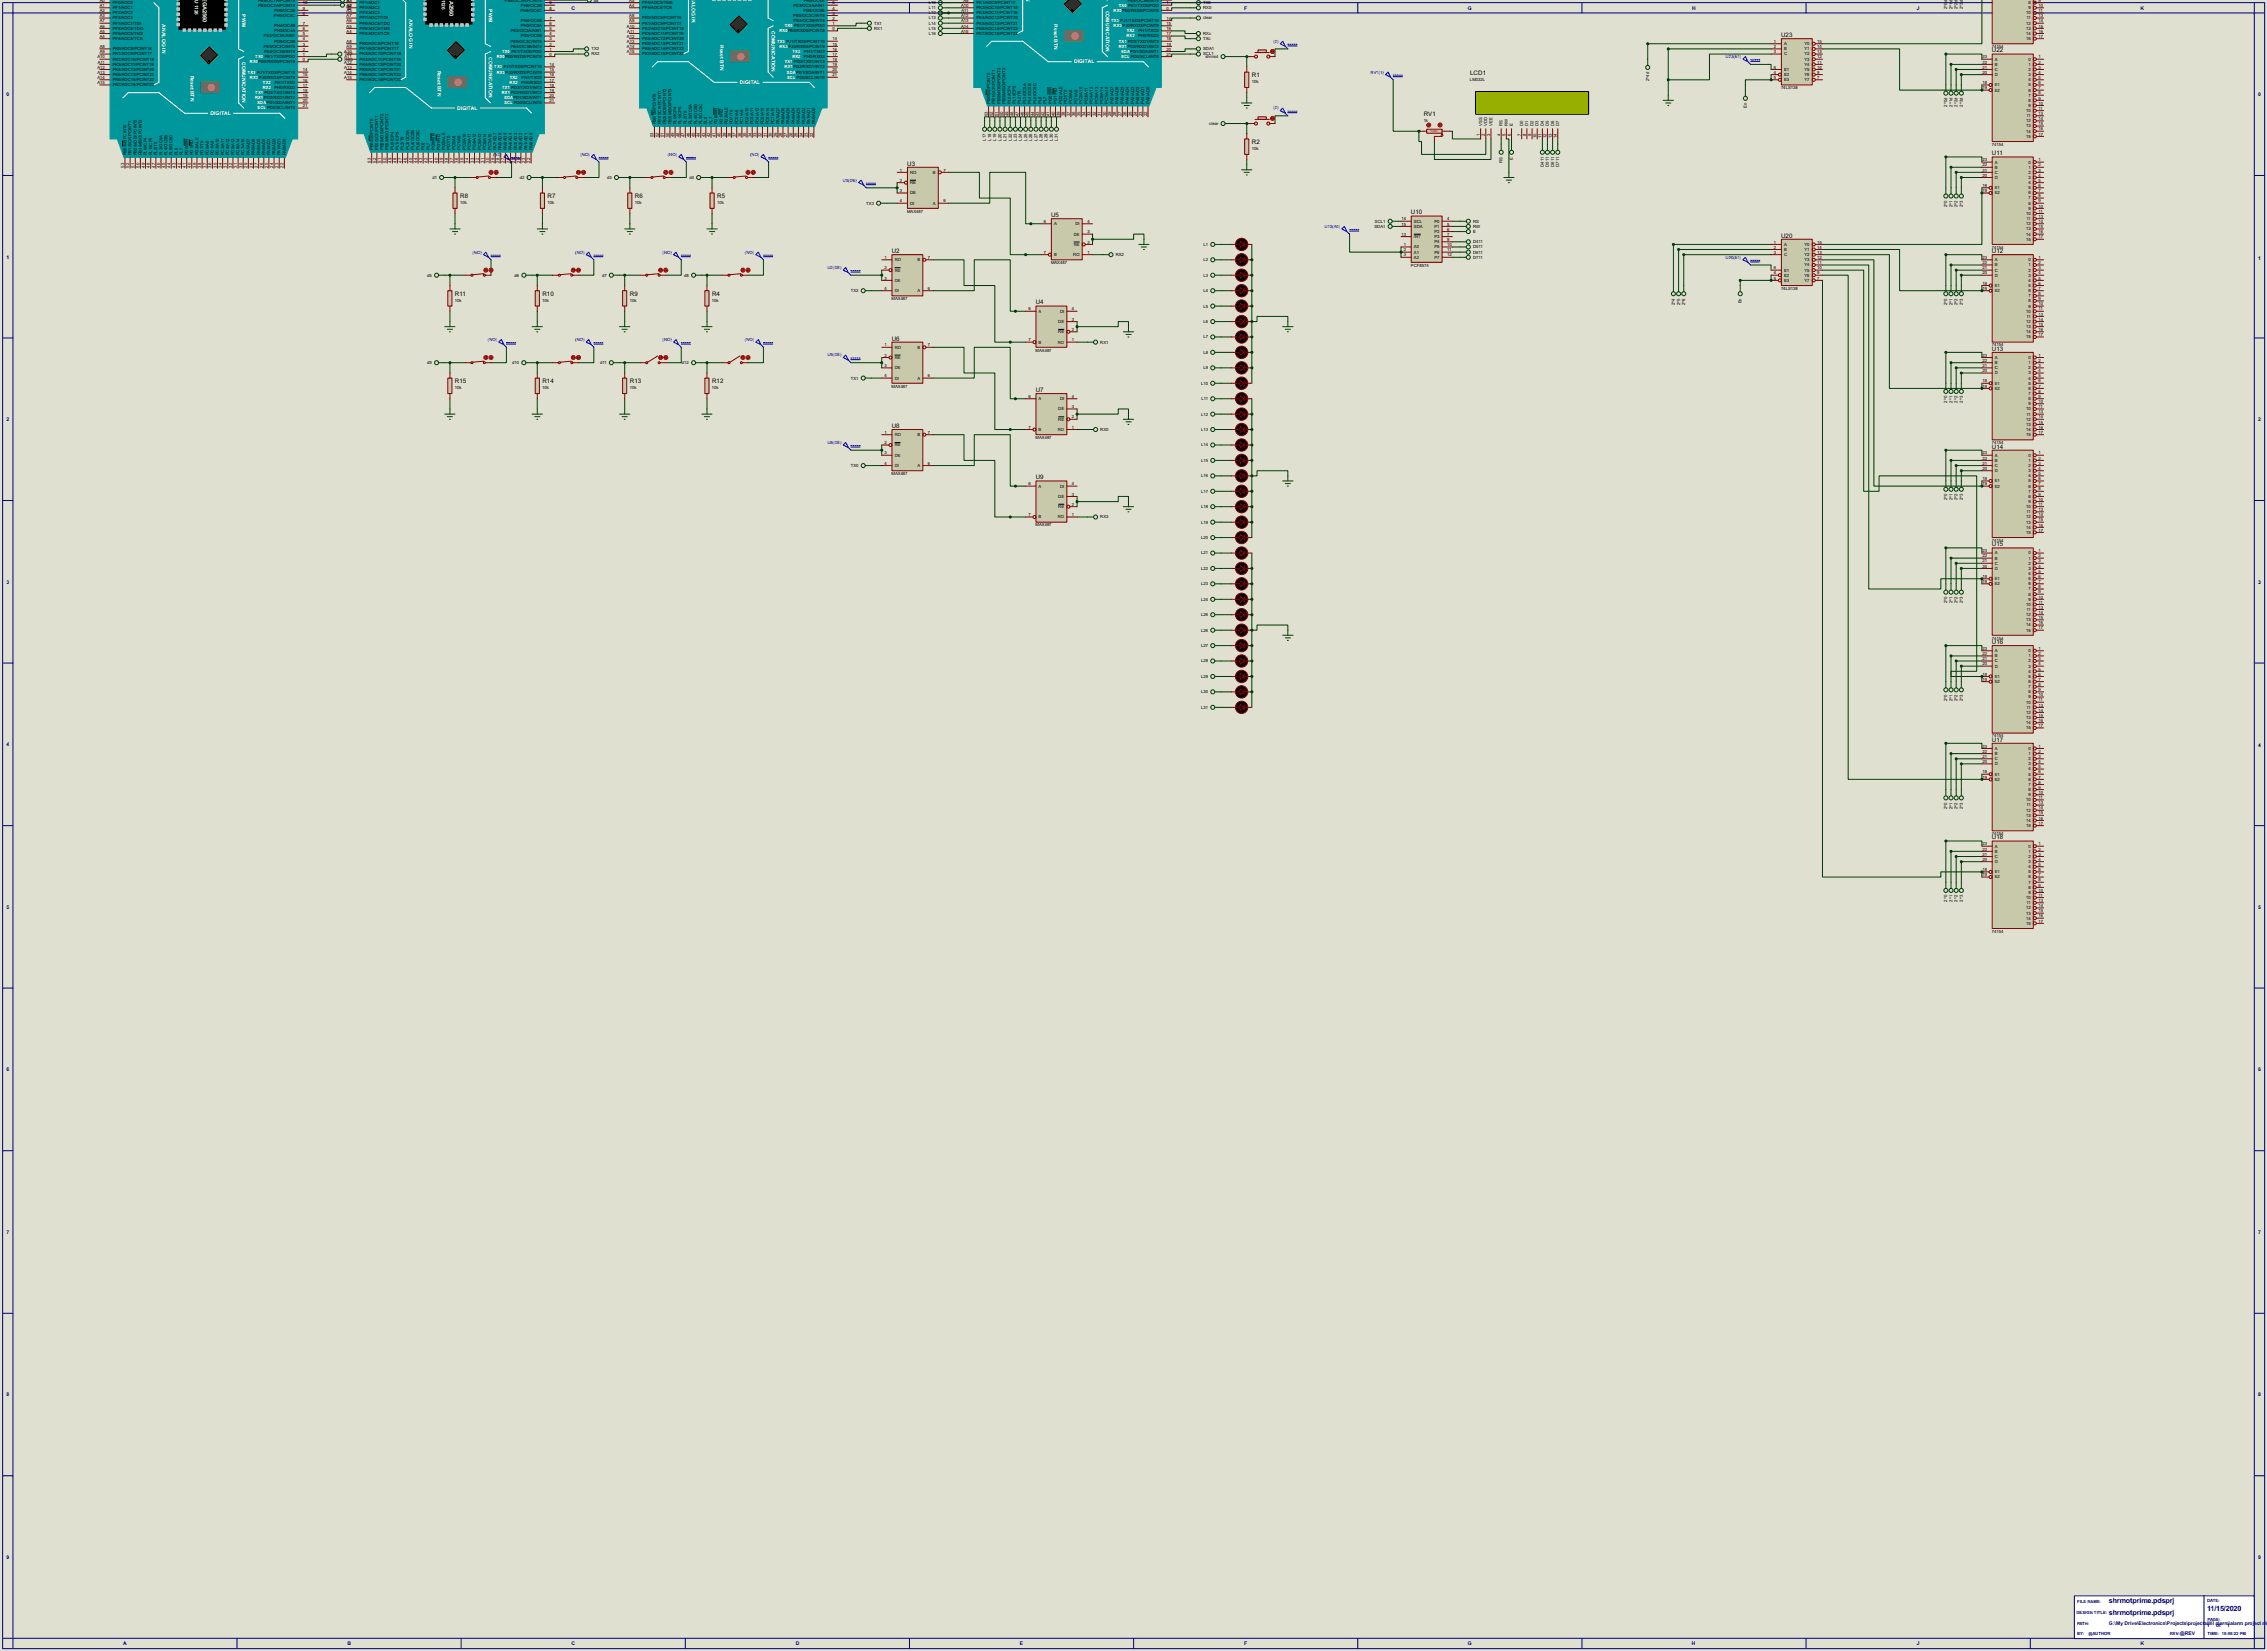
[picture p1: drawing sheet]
<svg xmlns="http://www.w3.org/2000/svg" width="1120mm" height="815mm" viewBox="0 0 1120 815" stroke-linecap="round" stroke-linejoin="round" font-family="sans-serif">
<defs><g id="words">
<g font-size="4" fill="#000080">
<text x="1042" y="792">shrmotprime.pdsprj</text>
<text x="1042" y="797">shrmotprime.pdsprj</text>
<text x="1090" y="796">11/15/2020</text>
</g>
<g font-size="3.4">
<text x="880" y="18">U23</text>
<text x="984" y="26">U22</text>
<text x="619" y="38">R1</text>
<text x="726" y="37">LCD1</text>
<text x="703" y="57">RV1</text>
<text x="619" y="71">R2</text>
<text x="984" y="77">U11</text>
<text x="448" y="82">U3</text>
<text x="227" y="98">R8</text>
<text x="271" y="98">R7</text>
<text x="314" y="98">R6</text>
<text x="354" y="98">R5</text>
<text x="519" y="107">U5</text>
<text x="697" y="106">U10</text>
<text x="880" y="117">U20</text>
<text x="441" y="125">U2</text>
<text x="984" y="125">U12</text>
<text x="225" y="146">R11</text>
<text x="268" y="146">R10</text>
<text x="311" y="146">R9</text>
<text x="352" y="146">R4</text>
<text x="512" y="150">U4</text>
<text x="441" y="168">U6</text>
<text x="984" y="173">U13</text>
<text x="225" y="189">R15</text>
<text x="268" y="189">R14</text>
<text x="311" y="189">R13</text>
<text x="352" y="189">R12</text>
<text x="512" y="194">U7</text>
<text x="441" y="211">U8</text>
<text x="984" y="222">U14</text>
<text x="512" y="237">U9</text>
<text x="984" y="270">U15</text>
<text x="984" y="318">U16</text>
<text x="984" y="366">U17</text>
<text x="984" y="415">U18</text>
</g>
<g font-size="3.1" fill="#fff">
<text x="100" y="1" transform="rotate(90 100 1)">GA2560</text>
<text x="222" y="0" transform="rotate(90 222 0)">A256</text>
<text x="222" y="7" transform="rotate(90 222 7)">0</text>
</g>
<g font-size="2.8" fill="#fff">
<text x="507" y="-1" transform="rotate(90 507 -1)">N</text>
<text x="242" y="5" transform="rotate(90 242 5)">PWM</text>
<text x="342" y="0" transform="rotate(90 342 0)">ALOG IN</text>
<text x="546" y="5" transform="rotate(90 546 5)">C</text>
<text x="80" y="12" transform="rotate(90 80 12)">ANALOG IN</text>
<text x="120" y="7" transform="rotate(90 120 7)">PWM</text>
<text x="202" y="9" transform="rotate(90 202 9)">ANALOG IN</text>
<text x="521" y="12" transform="rotate(90 521 12)">Reset BTN</text>
<text x="546" y="7" transform="rotate(90 546 7)">OMUNICATION</text>
<text x="381" y="15" transform="rotate(90 381 15)">COMUNICATION</text>
<text x="356" y="22" transform="rotate(90 356 22)">Reset BTN</text>
<text x="242" y="28" transform="rotate(90 242 28)">COMUNICATION</text>
<text x="120" y="31" transform="rotate(90 120 31)">COMUNICATION</text>
<text x="216" y="35" transform="rotate(90 216 35)">Reset BTN</text>
<text x="531" y="31">DIGITAL</text>
<text x="94" y="37" transform="rotate(90 94 37)">Reset BTN</text>
<text x="366" y="41">DIGITAL</text>
<text x="104" y="57">DIGITAL</text>
<text x="226" y="54">DIGITAL</text>
</g>
<g font-size="2.8" fill="#000080">
<text x="61" y="5">A</text>
<text x="172" y="5">B</text>
<text x="282" y="5">C</text>
<text x="393" y="5">D</text>
<text x="504" y="5">E</text>
<text x="615" y="5">F</text>
<text x="725" y="5">G</text>
<text x="836" y="5">H</text>
<text x="947" y="5">J</text>
<text x="1058" y="5">K</text>
<text x="3" y="47">0</text>
<text x="1116" y="47">0</text>
<text x="3" y="128">1</text>
<text x="1116" y="128">1</text>
<text x="3" y="208">2</text>
<text x="1116" y="208">2</text>
<text x="3" y="288">3</text>
<text x="1116" y="288">3</text>
<text x="3" y="368">4</text>
<text x="1116" y="369">4</text>
<text x="3" y="449">5</text>
<text x="1116" y="449">5</text>
<text x="3" y="529">6</text>
<text x="1116" y="529">6</text>
<text x="3" y="609">7</text>
<text x="1116" y="609">7</text>
<text x="3" y="689">8</text>
<text x="1116" y="689">8</text>
<text x="3" y="770">9</text>
<text x="1116" y="770">9</text>
<text x="1042" y="802">G:\My Drive\Electronics\Projects\project</text>
<text x="1089" y="802">alllll alarm\alarm project ri</text>
<text x="1090" y="803">1</text>
<text x="1095" y="803">of</text>
<text x="1100" y="803">1</text>
<text x="1120" y="802">ng</text>
<text x="1077" y="807">@REV</text>
<text x="61" y="812">A</text>
<text x="172" y="812">B</text>
<text x="282" y="812">C</text>
<text x="393" y="812">D</text>
<text x="504" y="812">E</text>
<text x="615" y="812">F</text>
<text x="725" y="812">G</text>
<text x="836" y="812">H</text>
<text x="947" y="812">J</text>
<text x="1058" y="812">K</text>
</g>
<g font-size="2.7" fill="#fff">
<text x="218" y="0" transform="rotate(90 218 0)">1126</text>
<text x="96" y="0" transform="rotate(90 96 0)">U</text>
<text x="96" y="2" transform="rotate(90 96 2)">1126</text>
</g>
<g font-size="2.4">
<text x="150" y="0">11</text>
<text x="272" y="0">10</text>
<text x="411" y="0">6</text>
<text x="576" y="0">2</text>
<text x="49" y="6">A2</text>
<text x="49" y="3">A1</text>
<text x="49" y="1">A0</text>
<text x="56" y="5">PF1/ADC1</text>
<text x="56" y="2">PF0/ADC0</text>
<text x="128" y="3">PB4/OC2A/PCINT4</text>
<text x="128" y="1">PB5/OC1A/PCINT5</text>
<text x="135" y="6">PH6/OC2B</text>
<text x="150" y="5">9</text>
<text x="150" y="2">10</text>
<text x="171" y="6">A3</text>
<text x="171" y="3">A2</text>
<text x="171" y="1">A1</text>
<text x="172" y="1">d3</text>
<text x="172" y="3">d4</text>
<text x="178" y="5">PF2/ADC2</text>
<text x="178" y="2">PF1/ADC1</text>
<text x="249" y="1">PB4/OC2A/PCINT4</text>
<text x="257" y="6">PH5/OC4C</text>
<text x="257" y="3">PH6/OC2B</text>
<text x="272" y="5">8</text>
<text x="272" y="2">9</text>
<text x="293" y="1">d8</text>
<text x="311" y="1">A5</text>
<text x="311" y="3">A4</text>
<text x="317" y="2">PF5/ADC5/TMS</text>
<text x="317" y="5">PF4/ADC4/TCK</text>
<text x="392" y="3">PE3/OC3A/AIN1</text>
<text x="397" y="6">PG5/OC0B</text>
<text x="397" y="1">PH3/OC4A</text>
<text x="411" y="5">4</text>
<text x="411" y="2">5</text>
<text x="459" y="2">L10</text>
<text x="459" y="5">L11</text>
<text x="475" y="3">A10</text>
<text x="475" y="6">A11</text>
<text x="476" y="1">A9</text>
<text x="482" y="5">PK2/ADC10/PCINT18</text>
<text x="482" y="2">PK1/ADC9/PCINT17</text>
<text x="557" y="1">PE4/OC3B/INT4</text>
<text x="560" y="3">1/TXD0/PDO</text>
<text x="560" y="6">XD0/PCINT8</text>
<text x="576" y="5">0</text>
<text x="576" y="2">1</text>
<text x="594" y="2">TX0</text>
<text x="594" y="5">RX0</text>
<text x="962" y="4" transform="rotate(-90 962 4)">2^0</text>
<text x="962" y="1" transform="rotate(-90 962 1)">d</text>
<text x="965" y="4" transform="rotate(-90 965 4)">2^1</text>
<text x="965" y="1" transform="rotate(-90 965 1)">d</text>
<text x="967" y="4" transform="rotate(-90 967 4)">2^2</text>
<text x="967" y="1" transform="rotate(-90 967 1)">d</text>
<text x="970" y="4" transform="rotate(-90 970 4)">2^3</text>
<text x="970" y="1" transform="rotate(-90 970 1)">d</text>
<text x="1002" y="2">8</text>
<text x="1002" y="5">9</text>
<text x="1007" y="1">9</text>
<text x="1007" y="3">10</text>
<text x="1007" y="6">11</text>
<text x="49" y="11">A7</text>
<text x="49" y="8">A3</text>
<text x="56" y="10">PF3/ADC3</text>
<text x="56" y="7">PF2/ADC2</text>
<text x="135" y="8">PH5/OC4C</text>
<text x="150" y="7">8</text>
<text x="171" y="8">A7</text>
<text x="171" y="11">A6</text>
<text x="178" y="10">PF7/ADC7/TDI</text>
<text x="178" y="7">PF3/ADC3</text>
<text x="257" y="11">PH4/OC4B</text>
<text x="272" y="10">7</text>
<text x="311" y="11">A9</text>
<text x="311" y="8">A8</text>
<text x="317" y="10">PK0/ADC8/PCINT16</text>
<text x="392" y="8">PE5/OC3C/INT5</text>
<text x="392" y="11">PE4/OC3B/INT4</text>
<text x="411" y="10">2</text>
<text x="411" y="7">3</text>
<text x="459" y="7">L12</text>
<text x="459" y="10">L13</text>
<text x="475" y="11">A13</text>
<text x="475" y="8">A12</text>
<text x="482" y="10">PK4/ADC12/PCINT20</text>
<text x="482" y="7">PK3/ADC11/PCINT19</text>
<text x="576" y="10">14</text>
<text x="594" y="10">clear</text>
<text x="1001" y="7">10</text>
<text x="1001" y="10">11</text>
<text x="1007" y="8">13</text>
<text x="1007" y="11">14</text>
<text x="49" y="14">A6</text>
<text x="49" y="16">A5</text>
<text x="56" y="12">PF7/ADC7/TDI</text>
<text x="56" y="15">PF6/ADC6/TDO</text>
<text x="56" y="17">PF5/ADC5/TMS</text>
<text x="135" y="16">PH3/OC4A</text>
<text x="135" y="13">PH4/OC4B</text>
<text x="150" y="17">5</text>
<text x="150" y="15">6</text>
<text x="150" y="12">7</text>
<text x="171" y="14">A5</text>
<text x="171" y="16">A4</text>
<text x="178" y="12">PF6/ADC6/TDO</text>
<text x="178" y="15">PF5/ADC5/TMS</text>
<text x="178" y="17">PF4/ADC4/TCK</text>
<text x="252" y="16">PE3/OC3A/AIN1</text>
<text x="257" y="13">PH3/OC4A</text>
<text x="272" y="17">4</text>
<text x="272" y="15">5</text>
<text x="272" y="12">6</text>
<text x="310" y="14">A10</text>
<text x="310" y="16">A11</text>
<text x="317" y="17">PK3/ADC11/PCINT19</text>
<text x="317" y="15">PK2/ADC10/PCINT18</text>
<text x="317" y="12">PK1/ADC9/PCINT17</text>
<text x="411" y="15">0</text>
<text x="411" y="12">1</text>
<text x="432" y="12">TX1</text>
<text x="432" y="15">RX1</text>
<text x="459" y="12">L14</text>
<text x="459" y="15">L15</text>
<text x="459" y="17">L16</text>
<text x="475" y="16">A15</text>
<text x="475" y="14">A14</text>
<text x="482" y="17">PK7/ADC15/PCINT23</text>
<text x="482" y="15">PK6/ADC14/PCINT22</text>
<text x="482" y="12">PK5/ADC13/PCINT21</text>
<text x="562" y="16">PH1/TXD2</text>
<text x="576" y="17">17</text>
<text x="576" y="15">16</text>
<text x="576" y="12">15</text>
<text x="594" y="17">RXc</text>
<text x="1001" y="12">12</text>
<text x="1001" y="15">13</text>
<text x="1001" y="17">14</text>
<text x="1007" y="14">15</text>
<text x="1007" y="16">16</text>
<text x="49" y="24">A8</text>
<text x="49" y="19">A4</text>
<text x="56" y="20">PF4/ADC4/TCK</text>
<text x="130" y="24">PE5/OC3C/INT5</text>
<text x="130" y="18">PE3/OC3A/AIN1</text>
<text x="135" y="21">PG5/OC0B</text>
<text x="150" y="23">3</text>
<text x="150" y="20">4</text>
<text x="171" y="24">A9</text>
<text x="171" y="21">A8</text>
<text x="178" y="22">PK0/ADC8/PCINT16</text>
<text x="252" y="21">PE5/OC3C/INT5</text>
<text x="252" y="24">PE4/OC3B/INT4</text>
<text x="257" y="18">PG5/OC0B</text>
<text x="272" y="23">2</text>
<text x="272" y="20">3</text>
<text x="310" y="24">A14</text>
<text x="310" y="21">A13</text>
<text x="310" y="19">A12</text>
<text x="317" y="22">PK5/ADC13/PCINT21</text>
<text x="317" y="20">PK4/ADC12/PCINT20</text>
<text x="411" y="23">15</text>
<text x="411" y="20">14</text>
<text x="576" y="23">19</text>
<text x="576" y="20">18</text>
<text x="594" y="20">TXc</text>
<text x="876" y="21">1</text>
<text x="876" y="24">2</text>
<text x="881" y="22">A</text>
<text x="892" y="22">Y0</text>
<text x="898" y="21">15</text>
<text x="898" y="24">14</text>
<text x="984" y="24">74154</text>
<text x="1001" y="20">15</text>
<text x="1007" y="19">17</text>
<text x="48" y="29">A10</text>
<text x="49" y="26">A9</text>
<text x="56" y="30">PK2/ADC10/PCINT18</text>
<text x="56" y="27">PK1/ADC9/PCINT17</text>
<text x="56" y="25">PK0/ADC8/PCINT16</text>
<text x="130" y="26">PE4/OC3B/INT4</text>
<text x="150" y="28">1</text>
<text x="150" y="25">2</text>
<text x="170" y="26">A10</text>
<text x="170" y="27">TX3</text>
<text x="170" y="30">RX3</text>
<text x="170" y="29">A11</text>
<text x="178" y="30">PK3/ADC11/PCINT19</text>
<text x="178" y="27">PK2/ADC10/PCINT18</text>
<text x="178" y="25">PK1/ADC9/PCINT17</text>
<text x="272" y="28">0</text>
<text x="272" y="25">1</text>
<text x="292" y="25">TX2</text>
<text x="292" y="27">RX2</text>
<text x="310" y="26">A15</text>
<text x="317" y="27">PK7/ADC15/PCINT23</text>
<text x="317" y="25">PK6/ADC14/PCINT22</text>
<text x="397" y="26">PH1/TXD2</text>
<text x="411" y="28">17</text>
<text x="411" y="25">16</text>
<text x="576" y="28">21</text>
<text x="576" y="25">20</text>
<text x="594" y="25">SDA1</text>
<text x="594" y="27">SCL1</text>
<text x="596" y="29">shrmot</text>
<text x="876" y="26">3</text>
<text x="881" y="25">B</text>
<text x="881" y="27">C</text>
<text x="892" y="25">Y1</text>
<text x="892" y="27">Y2</text>
<text x="892" y="30">Y3</text>
<text x="898" y="26">13</text>
<text x="898" y="29">12</text>
<text x="979" y="29">23</text>
<text x="986" y="30">A</text>
<text x="1002" y="30">0</text>
<text x="1007" y="29">1</text>
<text x="48" y="34">A12</text>
<text x="48" y="31">A11</text>
<text x="56" y="35">PK4/ADC12/PCINT20</text>
<text x="56" y="32">PK3/ADC11/PCINT19</text>
<text x="150" y="35">14</text>
<text x="150" y="30">0</text>
<text x="170" y="34">A13</text>
<text x="170" y="31">A12</text>
<text x="178" y="35">PK5/ADC13/PCINT21</text>
<text x="178" y="32">PK4/ADC12/PCINT20</text>
<text x="272" y="35">15</text>
<text x="272" y="33">14</text>
<text x="411" y="35">20</text>
<text x="411" y="33">19</text>
<text x="411" y="30">18</text>
<text x="876" y="34">6</text>
<text x="881" y="35">E1</text>
<text x="892" y="32">Y4</text>
<text x="892" y="35">Y5</text>
<text x="898" y="31">11</text>
<text x="898" y="34">10</text>
<text x="979" y="31">22</text>
<text x="979" y="34">21</text>
<text x="986" y="32">B</text>
<text x="986" y="35">C</text>
<text x="1002" y="32">1</text>
<text x="1002" y="35">2</text>
<text x="1007" y="31">2</text>
<text x="1007" y="34">3</text>
<text x="48" y="42">A15</text>
<text x="48" y="39">A14</text>
<text x="48" y="36">A13</text>
<text x="56" y="40">PK6/ADC14/PCINT22</text>
<text x="56" y="38">PK5/ADC13/PCINT21</text>
<text x="136" y="41">PH1/TXD2</text>
<text x="150" y="40">16</text>
<text x="150" y="38">15</text>
<text x="170" y="39">A15</text>
<text x="170" y="36">A14</text>
<text x="178" y="40">PK7/ADC15/PCINT23</text>
<text x="178" y="38">PK6/ADC14/PCINT22</text>
<text x="258" y="39">PH1/TXD2</text>
<text x="272" y="40">17</text>
<text x="272" y="38">16</text>
<text x="411" y="38">21</text>
<text x="618" y="41">10k</text>
<text x="726" y="40">LM032L</text>
<text x="815" y="40" transform="rotate(-90 815 40)">2^4d</text>
<text x="876" y="36">4</text>
<text x="876" y="39">5</text>
<text x="881" y="38">E2</text>
<text x="881" y="40">E3</text>
<text x="892" y="38">Y6</text>
<text x="892" y="40">Y7</text>
<text x="898" y="36">9</text>
<text x="898" y="39">7</text>
<text x="979" y="36">20</text>
<text x="979" y="42">18</text>
<text x="986" y="38">D</text>
<text x="1002" y="38">3</text>
<text x="1002" y="40">4</text>
<text x="1007" y="36">4</text>
<text x="1007" y="39">5</text>
<text x="1007" y="42">6</text>
<text x="56" y="43">PK7/ADC15/PCINT23</text>
<text x="136" y="44">PH0/RXD2</text>
<text x="150" y="48">19</text>
<text x="150" y="45">18</text>
<text x="150" y="43">17</text>
<text x="272" y="48">20</text>
<text x="272" y="45">19</text>
<text x="272" y="43">18</text>
<text x="497" y="43" transform="rotate(-90 497 43)">O/PCINT3</text>
<text x="507" y="43" transform="rotate(-90 507 43)">A</text>
<text x="510" y="43" transform="rotate(-90 510 43)">B</text>
<text x="512" y="43" transform="rotate(-90 512 43)">C</text>
<text x="880" y="44">74LS138</text>
<text x="979" y="44">19</text>
<text x="986" y="43">E1</text>
<text x="986" y="45">E2</text>
<text x="1002" y="43">5</text>
<text x="1002" y="45">6</text>
<text x="1002" y="48">7</text>
<text x="1007" y="44">7</text>
<text x="1007" y="47">8</text>
<text x="150" y="53">21</text>
<text x="150" y="50">20</text>
<text x="272" y="50">21</text>
<text x="332" y="53" transform="rotate(-90 332 53)">O/PCINT3</text>
<text x="342" y="53" transform="rotate(-90 342 53)">A</text>
<text x="344" y="53" transform="rotate(-90 344 53)">B</text>
<text x="347" y="53" transform="rotate(-90 347 53)">C</text>
<text x="489" y="51" transform="rotate(-90 489 51)">PB0/SS/PCINT0</text>
<text x="492" y="51" transform="rotate(-90 492 51)">PB1/SCK/PCINT1</text>
<text x="494" y="51" transform="rotate(-90 494 51)">PB2/MOSI/PCINT2</text>
<text x="497" y="51" transform="rotate(-90 497 51)">PB3/MIS</text>
<text x="499" y="51" transform="rotate(-90 499 51)">PL0/ICP4</text>
<text x="502" y="51" transform="rotate(-90 502 51)">PL1/ICP5</text>
<text x="504" y="51" transform="rotate(-90 504 51)">PL2/T5</text>
<text x="507" y="51" transform="rotate(-90 507 51)">PL3/OC5</text>
<text x="510" y="51" transform="rotate(-90 510 51)">PL4/OC5</text>
<text x="512" y="51" transform="rotate(-90 512 51)">PL5/OC5</text>
<text x="515" y="51" transform="rotate(-90 515 51)">PL6</text>
<text x="517" y="51" transform="rotate(-90 517 51)">PL7</text>
<text x="520" y="51" transform="rotate(-90 520 51)">PG0/WR</text>
<text x="522" y="51" transform="rotate(-90 522 51)">PG1/RD</text>
<text x="525" y="51" transform="rotate(-90 525 51)">PG2/ALE</text>
<text x="527" y="51" transform="rotate(-90 527 51)">PD7/T0</text>
<text x="530" y="51" transform="rotate(-90 530 51)">PC0/A8</text>
<text x="532" y="51" transform="rotate(-90 532 51)">PC1/A9</text>
<text x="535" y="51" transform="rotate(-90 535 51)">PC2/A10</text>
<text x="537" y="51" transform="rotate(-90 537 51)">PC3/A11</text>
<text x="540" y="51" transform="rotate(-90 540 51)">PC4/A12</text>
<text x="543" y="51" transform="rotate(-90 543 51)">PC5/A13</text>
<text x="545" y="51" transform="rotate(-90 545 51)">PC6/A14</text>
<text x="548" y="51" transform="rotate(-90 548 51)">PC7/A15</text>
<text x="550" y="51" transform="rotate(-90 550 51)">PA7/AD7</text>
<text x="553" y="51" transform="rotate(-90 553 51)">PA6/AD6</text>
<text x="555" y="51" transform="rotate(-90 555 51)">PA5/AD5</text>
<text x="558" y="51" transform="rotate(-90 558 51)">PA4/AD4</text>
<text x="560" y="51" transform="rotate(-90 560 51)">PA3/AD3</text>
<text x="563" y="51" transform="rotate(-90 563 51)">PA2/AD2</text>
<text x="565" y="51" transform="rotate(-90 565 51)">PA1/AD1</text>
<text x="568" y="51" transform="rotate(-90 568 51)">PA0/AD0</text>
<text x="863" y="53" transform="rotate(-90 863 53)">En</text>
<text x="962" y="53" transform="rotate(-90 962 53)">2^0d</text>
<text x="965" y="53" transform="rotate(-90 965 53)">2^1d</text>
<text x="967" y="53" transform="rotate(-90 967 53)">2^2d</text>
<text x="970" y="53" transform="rotate(-90 970 53)">2^3d</text>
<text x="1002" y="50">8</text>
<text x="1002" y="53">9</text>
<text x="1007" y="49">9</text>
<text x="1007" y="52">10</text>
<text x="488" y="57" transform="rotate(-90 488 57)">53</text>
<text x="491" y="57" transform="rotate(-90 491 57)">52</text>
<text x="493" y="57" transform="rotate(-90 493 57)">51</text>
<text x="496" y="57" transform="rotate(-90 496 57)">50</text>
<text x="498" y="57" transform="rotate(-90 498 57)">49</text>
<text x="501" y="57" transform="rotate(-90 501 57)">48</text>
<text x="503" y="57" transform="rotate(-90 503 57)">47</text>
<text x="506" y="57" transform="rotate(-90 506 57)">46</text>
<text x="508" y="57" transform="rotate(-90 508 57)">45</text>
<text x="511" y="57" transform="rotate(-90 511 57)">44</text>
<text x="513" y="57" transform="rotate(-90 513 57)">43</text>
<text x="516" y="57" transform="rotate(-90 516 57)">42</text>
<text x="519" y="57" transform="rotate(-90 519 57)">41</text>
<text x="521" y="57" transform="rotate(-90 521 57)">40</text>
<text x="524" y="57" transform="rotate(-90 524 57)">39</text>
<text x="526" y="57" transform="rotate(-90 526 57)">38</text>
<text x="529" y="57" transform="rotate(-90 529 57)">37</text>
<text x="531" y="57" transform="rotate(-90 531 57)">36</text>
<text x="534" y="57" transform="rotate(-90 534 57)">35</text>
<text x="536" y="57" transform="rotate(-90 536 57)">34</text>
<text x="539" y="57" transform="rotate(-90 539 57)">33</text>
<text x="541" y="57" transform="rotate(-90 541 57)">32</text>
<text x="544" y="57" transform="rotate(-90 544 57)">31</text>
<text x="547" y="57" transform="rotate(-90 547 57)">30</text>
<text x="549" y="57" transform="rotate(-90 549 57)">29</text>
<text x="552" y="57" transform="rotate(-90 552 57)">28</text>
<text x="554" y="57" transform="rotate(-90 554 57)">27</text>
<text x="557" y="57" transform="rotate(-90 557 57)">26</text>
<text x="559" y="57" transform="rotate(-90 559 57)">25</text>
<text x="562" y="57" transform="rotate(-90 562 57)">24</text>
<text x="564" y="57" transform="rotate(-90 564 57)">23</text>
<text x="567" y="57" transform="rotate(-90 567 57)">22</text>
<text x="1001" y="55">10</text>
<text x="1001" y="58">11</text>
<text x="1007" y="54">11</text>
<text x="1007" y="57">13</text>
<text x="1007" y="59">14</text>
<text x="202" y="66" transform="rotate(-90 202 66)">A</text>
<text x="205" y="66" transform="rotate(-90 205 66)">B</text>
<text x="207" y="66" transform="rotate(-90 207 66)">C</text>
<text x="324" y="61" transform="rotate(-90 324 61)">PB0/SS/PCINT0</text>
<text x="327" y="61" transform="rotate(-90 327 61)">PB1/SCK/PCINT1</text>
<text x="329" y="61" transform="rotate(-90 329 61)">PB2/MOSI/PCINT2</text>
<text x="332" y="61" transform="rotate(-90 332 61)">PB3/MIS</text>
<text x="334" y="61" transform="rotate(-90 334 61)">PL0/ICP4</text>
<text x="337" y="61" transform="rotate(-90 337 61)">PL1/ICP5</text>
<text x="339" y="61" transform="rotate(-90 339 61)">PL2/T5</text>
<text x="342" y="61" transform="rotate(-90 342 61)">PL3/OC5</text>
<text x="344" y="61" transform="rotate(-90 344 61)">PL4/OC5</text>
<text x="347" y="61" transform="rotate(-90 347 61)">PL5/OC5</text>
<text x="349" y="61" transform="rotate(-90 349 61)">PL6</text>
<text x="352" y="61" transform="rotate(-90 352 61)">PL7</text>
<text x="355" y="61" transform="rotate(-90 355 61)">PG0/WR</text>
<text x="357" y="61" transform="rotate(-90 357 61)">PG1/RD</text>
<text x="360" y="61" transform="rotate(-90 360 61)">PG2/ALE</text>
<text x="362" y="61" transform="rotate(-90 362 61)">PD7/T0</text>
<text x="365" y="61" transform="rotate(-90 365 61)">PC0/A8</text>
<text x="367" y="61" transform="rotate(-90 367 61)">PC1/A9</text>
<text x="370" y="61" transform="rotate(-90 370 61)">PC2/A10</text>
<text x="372" y="61" transform="rotate(-90 372 61)">PC3/A11</text>
<text x="375" y="61" transform="rotate(-90 375 61)">PC4/A12</text>
<text x="377" y="61" transform="rotate(-90 377 61)">PC5/A13</text>
<text x="380" y="61" transform="rotate(-90 380 61)">PC6/A14</text>
<text x="383" y="61" transform="rotate(-90 383 61)">PC7/A15</text>
<text x="385" y="61" transform="rotate(-90 385 61)">PA7/AD7</text>
<text x="388" y="61" transform="rotate(-90 388 61)">PA6/AD6</text>
<text x="390" y="61" transform="rotate(-90 390 61)">PA5/AD5</text>
<text x="393" y="61" transform="rotate(-90 393 61)">PA4/AD4</text>
<text x="395" y="61" transform="rotate(-90 395 61)">PA3/AD3</text>
<text x="398" y="61" transform="rotate(-90 398 61)">PA2/AD2</text>
<text x="400" y="61" transform="rotate(-90 400 61)">PA1/AD1</text>
<text x="403" y="61" transform="rotate(-90 403 61)">PA0/AD0</text>
<text x="597" y="62">clear</text>
<text x="703" y="60">1k</text>
<text x="732" y="62" transform="rotate(-90 732 62)">VSS</text>
<text x="735" y="62" transform="rotate(-90 735 62)">VDD</text>
<text x="737" y="62" transform="rotate(-90 737 62)">VEE</text>
<text x="742" y="62" transform="rotate(-90 742 62)">RS</text>
<text x="745" y="62" transform="rotate(-90 745 62)">RW</text>
<text x="748" y="62" transform="rotate(-90 748 62)">E</text>
<text x="753" y="62" transform="rotate(-90 753 62)">D0</text>
<text x="755" y="62" transform="rotate(-90 755 62)">D1</text>
<text x="758" y="62" transform="rotate(-90 758 62)">D2</text>
<text x="760" y="62" transform="rotate(-90 760 62)">D3</text>
<text x="763" y="62" transform="rotate(-90 763 62)">D4</text>
<text x="765" y="62" transform="rotate(-90 765 62)">D5</text>
<text x="768" y="62" transform="rotate(-90 768 62)">D6</text>
<text x="770" y="62" transform="rotate(-90 770 62)">D7</text>
<text x="1001" y="60">12</text>
<text x="1001" y="63">13</text>
<text x="1001" y="65">14</text>
<text x="1007" y="62">15</text>
<text x="1007" y="64">16</text>
<text x="70" y="69" transform="rotate(-90 70 69)">O/PCINT3</text>
<text x="80" y="68" transform="rotate(-90 80 68)">A</text>
<text x="83" y="68" transform="rotate(-90 83 68)">B</text>
<text x="85" y="68" transform="rotate(-90 85 68)">C</text>
<text x="192" y="66" transform="rotate(-90 192 66)">O/PCINT3</text>
<text x="323" y="68" transform="rotate(-90 323 68)">53</text>
<text x="326" y="68" transform="rotate(-90 326 68)">52</text>
<text x="328" y="68" transform="rotate(-90 328 68)">51</text>
<text x="331" y="68" transform="rotate(-90 331 68)">50</text>
<text x="333" y="68" transform="rotate(-90 333 68)">49</text>
<text x="336" y="68" transform="rotate(-90 336 68)">48</text>
<text x="338" y="68" transform="rotate(-90 338 68)">47</text>
<text x="341" y="68" transform="rotate(-90 341 68)">46</text>
<text x="343" y="68" transform="rotate(-90 343 68)">45</text>
<text x="346" y="68" transform="rotate(-90 346 68)">44</text>
<text x="348" y="68" transform="rotate(-90 348 68)">43</text>
<text x="351" y="68" transform="rotate(-90 351 68)">42</text>
<text x="353" y="68" transform="rotate(-90 353 68)">41</text>
<text x="356" y="68" transform="rotate(-90 356 68)">40</text>
<text x="359" y="68" transform="rotate(-90 359 68)">39</text>
<text x="361" y="68" transform="rotate(-90 361 68)">38</text>
<text x="364" y="68" transform="rotate(-90 364 68)">37</text>
<text x="366" y="68" transform="rotate(-90 366 68)">36</text>
<text x="369" y="68" transform="rotate(-90 369 68)">35</text>
<text x="371" y="68" transform="rotate(-90 371 68)">34</text>
<text x="374" y="68" transform="rotate(-90 374 68)">33</text>
<text x="376" y="68" transform="rotate(-90 376 68)">32</text>
<text x="379" y="68" transform="rotate(-90 379 68)">31</text>
<text x="381" y="68" transform="rotate(-90 381 68)">30</text>
<text x="384" y="68" transform="rotate(-90 384 68)">29</text>
<text x="386" y="68" transform="rotate(-90 386 68)">28</text>
<text x="389" y="68" transform="rotate(-90 389 68)">27</text>
<text x="392" y="68" transform="rotate(-90 392 68)">26</text>
<text x="394" y="68" transform="rotate(-90 394 68)">25</text>
<text x="397" y="68" transform="rotate(-90 397 68)">24</text>
<text x="399" y="68" transform="rotate(-90 399 68)">23</text>
<text x="402" y="68" transform="rotate(-90 402 68)">22</text>
<text x="487" y="70" transform="rotate(-90 487 70)">L17</text>
<text x="490" y="70" transform="rotate(-90 490 70)">L18</text>
<text x="492" y="70" transform="rotate(-90 492 70)">L19</text>
<text x="495" y="70" transform="rotate(-90 495 70)">L20</text>
<text x="497" y="70" transform="rotate(-90 497 70)">L21</text>
<text x="500" y="70" transform="rotate(-90 500 70)">L22</text>
<text x="502" y="70" transform="rotate(-90 502 70)">L23</text>
<text x="505" y="70" transform="rotate(-90 505 70)">L24</text>
<text x="507" y="70" transform="rotate(-90 507 70)">L25</text>
<text x="510" y="70" transform="rotate(-90 510 70)">L26</text>
<text x="513" y="70" transform="rotate(-90 513 70)">L27</text>
<text x="515" y="70" transform="rotate(-90 515 70)">L28</text>
<text x="518" y="70" transform="rotate(-90 518 70)">L29</text>
<text x="520" y="70" transform="rotate(-90 520 70)">L30</text>
<text x="523" y="70" transform="rotate(-90 523 70)">L31</text>
<text x="731" y="67" transform="rotate(-90 731 67)">1</text>
<text x="734" y="67" transform="rotate(-90 734 67)">2</text>
<text x="736" y="67" transform="rotate(-90 736 67)">3</text>
<text x="741" y="67" transform="rotate(-90 741 67)">4</text>
<text x="744" y="67" transform="rotate(-90 744 67)">5</text>
<text x="746" y="67" transform="rotate(-90 746 67)">6</text>
<text x="751" y="67" transform="rotate(-90 751 67)">7</text>
<text x="754" y="67" transform="rotate(-90 754 67)">8</text>
<text x="757" y="67" transform="rotate(-90 757 67)">9</text>
<text x="759" y="68" transform="rotate(-90 759 68)">10</text>
<text x="762" y="68" transform="rotate(-90 762 68)">11</text>
<text x="764" y="68" transform="rotate(-90 764 68)">12</text>
<text x="767" y="68" transform="rotate(-90 767 68)">13</text>
<text x="769" y="68" transform="rotate(-90 769 68)">14</text>
<text x="984" y="72">74154</text>
<text x="1001" y="68">15</text>
<text x="1007" y="67">17</text>
<text x="62" y="77" transform="rotate(-90 62 77)">PB0/SS/PCINT0</text>
<text x="65" y="77" transform="rotate(-90 65 77)">PB1/SCK/PCINT1</text>
<text x="68" y="77" transform="rotate(-90 68 77)">PB2/MOSI/PCINT2</text>
<text x="70" y="77" transform="rotate(-90 70 77)">PB3/MIS</text>
<text x="73" y="77" transform="rotate(-90 73 77)">PL0/ICP4</text>
<text x="75" y="77" transform="rotate(-90 75 77)">PL1/ICP5</text>
<text x="78" y="77" transform="rotate(-90 78 77)">PL2/T5</text>
<text x="80" y="77" transform="rotate(-90 80 77)">PL3/OC5</text>
<text x="83" y="77" transform="rotate(-90 83 77)">PL4/OC5</text>
<text x="85" y="77" transform="rotate(-90 85 77)">PL5/OC5</text>
<text x="88" y="77" transform="rotate(-90 88 77)">PL6</text>
<text x="90" y="77" transform="rotate(-90 90 77)">PL7</text>
<text x="93" y="77" transform="rotate(-90 93 77)">PG0/WR</text>
<text x="95" y="77" transform="rotate(-90 95 77)">PG1/RD</text>
<text x="98" y="77" transform="rotate(-90 98 77)">PG2/ALE</text>
<text x="101" y="77" transform="rotate(-90 101 77)">PD7/T0</text>
<text x="103" y="77" transform="rotate(-90 103 77)">PC0/A8</text>
<text x="106" y="77" transform="rotate(-90 106 77)">PC1/A9</text>
<text x="108" y="77" transform="rotate(-90 108 77)">PC2/A10</text>
<text x="111" y="77" transform="rotate(-90 111 77)">PC3/A11</text>
<text x="113" y="77" transform="rotate(-90 113 77)">PC4/A12</text>
<text x="116" y="77" transform="rotate(-90 116 77)">PC5/A13</text>
<text x="118" y="77" transform="rotate(-90 118 77)">PC6/A14</text>
<text x="121" y="77" transform="rotate(-90 121 77)">PC7/A15</text>
<text x="123" y="77" transform="rotate(-90 123 77)">PA7/AD7</text>
<text x="126" y="77" transform="rotate(-90 126 77)">PA6/AD6</text>
<text x="129" y="77" transform="rotate(-90 129 77)">PA5/AD5</text>
<text x="131" y="77" transform="rotate(-90 131 77)">PA4/AD4</text>
<text x="134" y="77" transform="rotate(-90 134 77)">PA3/AD3</text>
<text x="136" y="77" transform="rotate(-90 136 77)">PA2/AD2</text>
<text x="139" y="77" transform="rotate(-90 139 77)">PA1/AD1</text>
<text x="141" y="77" transform="rotate(-90 141 77)">PA0/AD0</text>
<text x="184" y="74" transform="rotate(-90 184 74)">PB0/SS/PCINT0</text>
<text x="187" y="74" transform="rotate(-90 187 74)">PB1/SCK/PCINT1</text>
<text x="189" y="74" transform="rotate(-90 189 74)">PB2/MOSI/PCINT2</text>
<text x="192" y="74" transform="rotate(-90 192 74)">PB3/MIS</text>
<text x="195" y="74" transform="rotate(-90 195 74)">PL0/ICP4</text>
<text x="197" y="74" transform="rotate(-90 197 74)">PL1/ICP5</text>
<text x="200" y="74" transform="rotate(-90 200 74)">PL2/T5</text>
<text x="202" y="74" transform="rotate(-90 202 74)">PL3/OC5</text>
<text x="205" y="74" transform="rotate(-90 205 74)">PL4/OC5</text>
<text x="207" y="74" transform="rotate(-90 207 74)">PL5/OC5</text>
<text x="210" y="74" transform="rotate(-90 210 74)">PL6</text>
<text x="212" y="74" transform="rotate(-90 212 74)">PL7</text>
<text x="215" y="74" transform="rotate(-90 215 74)">PG0/WR</text>
<text x="217" y="74" transform="rotate(-90 217 74)">PG1/RD</text>
<text x="220" y="74" transform="rotate(-90 220 74)">PG2/ALE</text>
<text x="222" y="74" transform="rotate(-90 222 74)">PD7/T0</text>
<text x="225" y="74" transform="rotate(-90 225 74)">PC0/A8</text>
<text x="228" y="74" transform="rotate(-90 228 74)">PC1/A9</text>
<text x="230" y="74" transform="rotate(-90 230 74)">PC2/A10</text>
<text x="233" y="74" transform="rotate(-90 233 74)">PC3/A11</text>
<text x="235" y="74" transform="rotate(-90 235 74)">PC4/A12</text>
<text x="238" y="74" transform="rotate(-90 238 74)">PC5/A13</text>
<text x="240" y="74" transform="rotate(-90 240 74)">PC6/A14</text>
<text x="243" y="74" transform="rotate(-90 243 74)">PC7/A15</text>
<text x="245" y="74" transform="rotate(-90 245 74)">PA7/AD7</text>
<text x="248" y="74" transform="rotate(-90 248 74)">PA6/AD6</text>
<text x="250" y="74" transform="rotate(-90 250 74)">PA5/AD5</text>
<text x="253" y="74" transform="rotate(-90 253 74)">PA4/AD4</text>
<text x="255" y="74" transform="rotate(-90 255 74)">PA3/AD3</text>
<text x="258" y="74" transform="rotate(-90 258 74)">PA2/AD2</text>
<text x="261" y="74" transform="rotate(-90 261 74)">PA1/AD1</text>
<text x="263" y="74" transform="rotate(-90 263 74)">PA0/AD0</text>
<text x="618" y="74">10k</text>
<text x="61" y="83" transform="rotate(-90 61 83)">53</text>
<text x="64" y="83" transform="rotate(-90 64 83)">52</text>
<text x="66" y="83" transform="rotate(-90 66 83)">51</text>
<text x="69" y="83" transform="rotate(-90 69 83)">50</text>
<text x="72" y="83" transform="rotate(-90 72 83)">49</text>
<text x="74" y="83" transform="rotate(-90 74 83)">48</text>
<text x="77" y="83" transform="rotate(-90 77 83)">47</text>
<text x="79" y="83" transform="rotate(-90 79 83)">46</text>
<text x="82" y="83" transform="rotate(-90 82 83)">45</text>
<text x="84" y="83" transform="rotate(-90 84 83)">44</text>
<text x="87" y="83" transform="rotate(-90 87 83)">43</text>
<text x="89" y="83" transform="rotate(-90 89 83)">42</text>
<text x="92" y="83" transform="rotate(-90 92 83)">41</text>
<text x="94" y="83" transform="rotate(-90 94 83)">40</text>
<text x="97" y="83" transform="rotate(-90 97 83)">39</text>
<text x="99" y="83" transform="rotate(-90 99 83)">38</text>
<text x="102" y="83" transform="rotate(-90 102 83)">37</text>
<text x="105" y="83" transform="rotate(-90 105 83)">36</text>
<text x="107" y="83" transform="rotate(-90 107 83)">35</text>
<text x="110" y="83" transform="rotate(-90 110 83)">34</text>
<text x="112" y="83" transform="rotate(-90 112 83)">33</text>
<text x="115" y="83" transform="rotate(-90 115 83)">32</text>
<text x="117" y="83" transform="rotate(-90 117 83)">31</text>
<text x="120" y="83" transform="rotate(-90 120 83)">30</text>
<text x="122" y="83" transform="rotate(-90 122 83)">29</text>
<text x="125" y="83" transform="rotate(-90 125 83)">28</text>
<text x="127" y="83" transform="rotate(-90 127 83)">27</text>
<text x="130" y="83" transform="rotate(-90 130 83)">26</text>
<text x="132" y="83" transform="rotate(-90 132 83)">25</text>
<text x="135" y="83" transform="rotate(-90 135 83)">24</text>
<text x="138" y="83" transform="rotate(-90 138 83)">23</text>
<text x="140" y="83" transform="rotate(-90 140 83)">22</text>
<text x="183" y="80" transform="rotate(-90 183 80)">53</text>
<text x="186" y="80" transform="rotate(-90 186 80)">52</text>
<text x="188" y="80" transform="rotate(-90 188 80)">51</text>
<text x="191" y="80" transform="rotate(-90 191 80)">50</text>
<text x="193" y="80" transform="rotate(-90 193 80)">49</text>
<text x="196" y="80" transform="rotate(-90 196 80)">48</text>
<text x="199" y="80" transform="rotate(-90 199 80)">47</text>
<text x="201" y="80" transform="rotate(-90 201 80)">46</text>
<text x="204" y="80" transform="rotate(-90 204 80)">45</text>
<text x="206" y="80" transform="rotate(-90 206 80)">44</text>
<text x="209" y="80" transform="rotate(-90 209 80)">43</text>
<text x="211" y="80" transform="rotate(-90 211 80)">42</text>
<text x="214" y="80" transform="rotate(-90 214 80)">41</text>
<text x="216" y="80" transform="rotate(-90 216 80)">40</text>
<text x="219" y="80" transform="rotate(-90 219 80)">39</text>
<text x="221" y="80" transform="rotate(-90 221 80)">38</text>
<text x="224" y="80" transform="rotate(-90 224 80)">37</text>
<text x="226" y="80" transform="rotate(-90 226 80)">36</text>
<text x="229" y="80" transform="rotate(-90 229 80)">35</text>
<text x="232" y="80" transform="rotate(-90 232 80)">34</text>
<text x="234" y="80" transform="rotate(-90 234 80)">33</text>
<text x="237" y="80" transform="rotate(-90 237 80)">32</text>
<text x="239" y="80" transform="rotate(-90 239 80)">31</text>
<text x="242" y="80" transform="rotate(-90 242 80)">30</text>
<text x="244" y="80" transform="rotate(-90 244 80)">29</text>
<text x="247" y="80" transform="rotate(-90 247 80)">28</text>
<text x="249" y="80" transform="rotate(-90 249 80)">27</text>
<text x="252" y="80" transform="rotate(-90 252 80)">26</text>
<text x="254" y="80" transform="rotate(-90 254 80)">25</text>
<text x="257" y="80" transform="rotate(-90 257 80)">24</text>
<text x="259" y="80" transform="rotate(-90 259 80)">23</text>
<text x="262" y="80" transform="rotate(-90 262 80)">22</text>
<text x="742" y="80" transform="rotate(-90 742 80)">RS</text>
<text x="748" y="79" transform="rotate(-90 748 79)">E</text>
<text x="763" y="82" transform="rotate(-90 763 82)">D411</text>
<text x="765" y="82" transform="rotate(-90 765 82)">D511</text>
<text x="768" y="82" transform="rotate(-90 768 82)">D611</text>
<text x="770" y="82" transform="rotate(-90 770 82)">D711</text>
<text x="979" y="80">23</text>
<text x="979" y="82">22</text>
<text x="986" y="81">A</text>
<text x="986" y="83">B</text>
<text x="1002" y="81">0</text>
<text x="1002" y="83">1</text>
<text x="1007" y="80">1</text>
<text x="1007" y="82">2</text>
<text x="214" y="88">d1</text>
<text x="257" y="88">d2</text>
<text x="300" y="88">d3</text>
<text x="341" y="88">d4</text>
<text x="445" y="85">1</text>
<text x="445" y="90">2</text>
<text x="450" y="86">RO</text>
<text x="461" y="86">B</text>
<text x="466" y="85">7</text>
<text x="979" y="85">21</text>
<text x="979" y="87">20</text>
<text x="986" y="86">C</text>
<text x="986" y="88">D</text>
<text x="1002" y="86">2</text>
<text x="1002" y="88">3</text>
<text x="1007" y="85">3</text>
<text x="1007" y="87">4</text>
<text x="1007" y="90">5</text>
<text x="445" y="95">3</text>
<text x="450" y="96">DE</text>
<text x="450" y="91">RE</text>
<text x="979" y="92">18</text>
<text x="979" y="95">19</text>
<text x="986" y="93">E1</text>
<text x="986" y="96">E2</text>
<text x="1002" y="91">4</text>
<text x="1002" y="93">5</text>
<text x="1002" y="96">6</text>
<text x="1007" y="92">6</text>
<text x="1007" y="95">7</text>
<text x="227" y="101">10k</text>
<text x="271" y="101">10k</text>
<text x="314" y="101">10k</text>
<text x="354" y="101">10k</text>
<text x="428" y="101">TX3</text>
<text x="445" y="100">4</text>
<text x="450" y="101">DI</text>
<text x="461" y="101">A</text>
<text x="466" y="100">6</text>
<text x="1002" y="99">7</text>
<text x="1002" y="101">8</text>
<text x="1007" y="97">8</text>
<text x="1007" y="100">9</text>
<text x="448" y="105">MAX487</text>
<text x="962" y="102" transform="rotate(-90 962 102)">2^0</text>
<text x="965" y="102" transform="rotate(-90 965 102)">2^1</text>
<text x="967" y="102" transform="rotate(-90 967 102)">2^2</text>
<text x="970" y="102" transform="rotate(-90 970 102)">2^3</text>
<text x="1001" y="106">10</text>
<text x="1002" y="104">9</text>
<text x="1007" y="103">10</text>
<text x="1007" y="105">11</text>
<text x="1007" y="108">13</text>
<text x="516" y="110">6</text>
<text x="521" y="111">A</text>
<text x="531" y="111">DI</text>
<text x="537" y="110">4</text>
<text x="679" y="113">SDA1</text>
<text x="679" y="110">SCL1</text>
<text x="692" y="109">14</text>
<text x="692" y="111">15</text>
<text x="699" y="110">SCL</text>
<text x="699" y="113">SDA</text>
<text x="709" y="110">P0</text>
<text x="709" y="113">P1</text>
<text x="715" y="109">4</text>
<text x="715" y="111">5</text>
<text x="715" y="114">6</text>
<text x="728" y="110">RS</text>
<text x="728" y="113">RW</text>
<text x="1001" y="111">12</text>
<text x="1001" y="114">13</text>
<text x="1001" y="109">11</text>
<text x="1007" y="110">14</text>
<text x="1007" y="113">15</text>
<text x="531" y="116">DE</text>
<text x="537" y="115">3</text>
<text x="692" y="116">13</text>
<text x="699" y="118">INT</text>
<text x="709" y="115">P2</text>
<text x="709" y="118">P3</text>
<text x="715" y="116">7</text>
<text x="715" y="119">9</text>
<text x="728" y="115">E</text>
<text x="1001" y="116">14</text>
<text x="1001" y="119">15</text>
<text x="1007" y="115">16</text>
<text x="1007" y="118">17</text>
<text x="516" y="125">7</text>
<text x="531" y="121">RE</text>
<text x="537" y="125">1</text>
<text x="537" y="120">2</text>
<text x="595" y="121">L1</text>
<text x="694" y="122">1</text>
<text x="694" y="124">2</text>
<text x="699" y="123">A0</text>
<text x="699" y="125">A1</text>
<text x="709" y="120">P4</text>
<text x="709" y="123">P5</text>
<text x="709" y="125">P6</text>
<text x="715" y="122">10</text>
<text x="715" y="124">11</text>
<text x="728" y="125">D611</text>
<text x="728" y="123">D511</text>
<text x="728" y="120">D411</text>
<text x="876" y="120">1</text>
<text x="876" y="123">2</text>
<text x="876" y="125">3</text>
<text x="881" y="121">A</text>
<text x="881" y="124">B</text>
<text x="892" y="121">Y0</text>
<text x="892" y="124">Y1</text>
<text x="898" y="120">15</text>
<text x="898" y="123">14</text>
<text x="898" y="125">13</text>
<text x="984" y="123">74154</text>
<text x="437" y="128">1</text>
<text x="442" y="129">RO</text>
<text x="453" y="129">B</text>
<text x="459" y="128">7</text>
<text x="519" y="130">MAX487</text>
<text x="521" y="126">B</text>
<text x="530" y="126">RO</text>
<text x="551" y="126">RX2</text>
<text x="595" y="129">L2</text>
<text x="694" y="127">3</text>
<text x="697" y="132">PCF8574</text>
<text x="699" y="128">A2</text>
<text x="709" y="128">P7</text>
<text x="715" y="127">12</text>
<text x="728" y="128">D711</text>
<text x="881" y="126">C</text>
<text x="892" y="126">Y2</text>
<text x="892" y="129">Y3</text>
<text x="892" y="132">Y4</text>
<text x="898" y="128">12</text>
<text x="898" y="130">11</text>
<text x="979" y="128">23</text>
<text x="979" y="130">22</text>
<text x="986" y="129">A</text>
<text x="986" y="132">B</text>
<text x="1002" y="129">0</text>
<text x="1002" y="132">1</text>
<text x="1007" y="128">1</text>
<text x="1007" y="130">2</text>
<text x="211" y="137">d5</text>
<text x="254" y="137">d6</text>
<text x="297" y="137">d7</text>
<text x="338" y="137">d8</text>
<text x="437" y="133">2</text>
<text x="442" y="134">RE</text>
<text x="595" y="137">L3</text>
<text x="876" y="133">6</text>
<text x="876" y="135">4</text>
<text x="881" y="134">E1</text>
<text x="881" y="137">E2</text>
<text x="892" y="134">Y5</text>
<text x="892" y="137">Y6</text>
<text x="898" y="133">10</text>
<text x="898" y="135">9</text>
<text x="979" y="133">21</text>
<text x="979" y="135">20</text>
<text x="986" y="134">C</text>
<text x="986" y="137">D</text>
<text x="1002" y="134">2</text>
<text x="1002" y="137">3</text>
<text x="1007" y="133">3</text>
<text x="1007" y="135">4</text>
<text x="437" y="138">3</text>
<text x="437" y="143">4</text>
<text x="442" y="139">DE</text>
<text x="459" y="143">6</text>
<text x="876" y="138">5</text>
<text x="880" y="143">74LS138</text>
<text x="881" y="139">E3</text>
<text x="892" y="139">Y7</text>
<text x="898" y="138">7</text>
<text x="979" y="141">18</text>
<text x="979" y="143">19</text>
<text x="986" y="142">E1</text>
<text x="1002" y="139">4</text>
<text x="1002" y="142">5</text>
<text x="1007" y="138">5</text>
<text x="1007" y="141">6</text>
<text x="1007" y="143">7</text>
<text x="225" y="149">10k</text>
<text x="268" y="149">10k</text>
<text x="311" y="149">10k</text>
<text x="352" y="149">10k</text>
<text x="420" y="144">TX2</text>
<text x="441" y="148">MAX487</text>
<text x="442" y="144">DI</text>
<text x="453" y="144">A</text>
<text x="595" y="144">L4</text>
<text x="861" y="150" transform="rotate(-90 861 150)">En</text>
<text x="986" y="144">E2</text>
<text x="1002" y="144">6</text>
<text x="1002" y="147">7</text>
<text x="1002" y="149">8</text>
<text x="1007" y="146">8</text>
<text x="1007" y="148">9</text>
<text x="508" y="153">6</text>
<text x="513" y="154">A</text>
<text x="524" y="154">DI</text>
<text x="530" y="153">4</text>
<text x="595" y="152">L5</text>
<text x="828" y="151" transform="rotate(-90 828 151)">2^4</text>
<text x="830" y="151" transform="rotate(-90 830 151)">2^5</text>
<text x="833" y="151" transform="rotate(-90 833 151)">2^6</text>
<text x="962" y="151" transform="rotate(-90 962 151)">2^0</text>
<text x="965" y="151" transform="rotate(-90 965 151)">2^1</text>
<text x="967" y="151" transform="rotate(-90 967 151)">2^2</text>
<text x="970" y="151" transform="rotate(-90 970 151)">2^3</text>
<text x="1001" y="154">10</text>
<text x="1002" y="152">9</text>
<text x="1007" y="151">10</text>
<text x="1007" y="153">11</text>
<text x="1007" y="156">13</text>
<text x="523" y="159">DE</text>
<text x="530" y="158">3</text>
<text x="595" y="159">L6</text>
<text x="1001" y="159">12</text>
<text x="1001" y="157">11</text>
<text x="1007" y="158">14</text>
<text x="1007" y="161">15</text>
<text x="523" y="165">RE</text>
<text x="530" y="163">2</text>
<text x="595" y="167">L7</text>
<text x="1001" y="162">13</text>
<text x="1001" y="165">14</text>
<text x="1001" y="167">15</text>
<text x="1007" y="163">16</text>
<text x="1007" y="166">17</text>
<text x="437" y="171">1</text>
<text x="442" y="172">RO</text>
<text x="453" y="172">B</text>
<text x="459" y="171">7</text>
<text x="508" y="169">7</text>
<text x="512" y="174">MAX487</text>
<text x="513" y="170">B</text>
<text x="523" y="170">RO</text>
<text x="530" y="169">1</text>
<text x="544" y="170">RX1</text>
<text x="984" y="171">74154</text>
<text x="211" y="180">d9</text>
<text x="253" y="180">d10</text>
<text x="296" y="180">d11</text>
<text x="337" y="180">d12</text>
<text x="437" y="176">2</text>
<text x="442" y="177">RE</text>
<text x="595" y="175">L8</text>
<text x="979" y="176">23</text>
<text x="979" y="179">22</text>
<text x="986" y="177">A</text>
<text x="986" y="180">B</text>
<text x="1002" y="177">0</text>
<text x="1002" y="180">1</text>
<text x="1007" y="176">1</text>
<text x="1007" y="179">2</text>
<text x="437" y="181">3</text>
<text x="442" y="182">DE</text>
<text x="595" y="182">L9</text>
<text x="979" y="181">21</text>
<text x="979" y="184">20</text>
<text x="986" y="182">C</text>
<text x="986" y="185">D</text>
<text x="1002" y="182">2</text>
<text x="1002" y="185">3</text>
<text x="1007" y="181">3</text>
<text x="1007" y="184">4</text>
<text x="420" y="187">TX1</text>
<text x="437" y="186">4</text>
<text x="441" y="191">MAX487</text>
<text x="442" y="187">DI</text>
<text x="453" y="187">A</text>
<text x="459" y="186">6</text>
<text x="593" y="190">L10</text>
<text x="979" y="189">18</text>
<text x="979" y="191">19</text>
<text x="986" y="190">E1</text>
<text x="1002" y="187">4</text>
<text x="1002" y="190">5</text>
<text x="1007" y="186">5</text>
<text x="1007" y="189">6</text>
<text x="1007" y="191">7</text>
<text x="225" y="192">10k</text>
<text x="268" y="192">10k</text>
<text x="311" y="192">10k</text>
<text x="352" y="192">10k</text>
<text x="508" y="196">6</text>
<text x="513" y="198">A</text>
<text x="524" y="198">DI</text>
<text x="530" y="196">4</text>
<text x="594" y="198">L11</text>
<text x="986" y="193">E2</text>
<text x="1002" y="193">6</text>
<text x="1002" y="195">7</text>
<text x="1002" y="198">8</text>
<text x="1007" y="194">8</text>
<text x="1007" y="196">9</text>
<text x="523" y="203">DE</text>
<text x="530" y="202">3</text>
<text x="962" y="199" transform="rotate(-90 962 199)">2^0</text>
<text x="965" y="199" transform="rotate(-90 965 199)">2^1</text>
<text x="967" y="199" transform="rotate(-90 967 199)">2^2</text>
<text x="970" y="199" transform="rotate(-90 970 199)">2^3</text>
<text x="1001" y="203">10</text>
<text x="1002" y="200">9</text>
<text x="1007" y="199">10</text>
<text x="1007" y="202">11</text>
<text x="523" y="208">RE</text>
<text x="530" y="207">2</text>
<text x="593" y="205">L12</text>
<text x="1001" y="208">12</text>
<text x="1001" y="205">11</text>
<text x="1007" y="204">13</text>
<text x="1007" y="207">14</text>
<text x="1007" y="209">15</text>
<text x="437" y="214">1</text>
<text x="442" y="215">RO</text>
<text x="453" y="215">B</text>
<text x="459" y="214">7</text>
<text x="508" y="212">7</text>
<text x="513" y="213">B</text>
<text x="523" y="213">RO</text>
<text x="530" y="212">1</text>
<text x="544" y="213">RX0</text>
<text x="593" y="213">L13</text>
<text x="1001" y="210">13</text>
<text x="1001" y="213">14</text>
<text x="1001" y="215">15</text>
<text x="1007" y="212">16</text>
<text x="1007" y="214">17</text>
<text x="437" y="219">2</text>
<text x="442" y="220">RE</text>
<text x="512" y="217">MAX487</text>
<text x="593" y="220">L14</text>
<text x="984" y="219">74154</text>
<text x="437" y="224">3</text>
<text x="442" y="226">DE</text>
<text x="979" y="224">23</text>
<text x="979" y="227">22</text>
<text x="986" y="226">A</text>
<text x="1002" y="226">0</text>
<text x="1007" y="224">1</text>
<text x="1007" y="227">2</text>
<text x="420" y="231">TX0</text>
<text x="437" y="230">4</text>
<text x="442" y="231">DI</text>
<text x="453" y="231">A</text>
<text x="459" y="230">6</text>
<text x="593" y="228">L15</text>
<text x="979" y="230">21</text>
<text x="979" y="232">20</text>
<text x="986" y="228">B</text>
<text x="986" y="231">C</text>
<text x="986" y="233">D</text>
<text x="1002" y="228">1</text>
<text x="1002" y="231">2</text>
<text x="1002" y="233">3</text>
<text x="1007" y="230">3</text>
<text x="1007" y="232">4</text>
<text x="441" y="235">MAX487</text>
<text x="508" y="240">6</text>
<text x="530" y="240">4</text>
<text x="593" y="236">L16</text>
<text x="979" y="237">18</text>
<text x="979" y="240">19</text>
<text x="986" y="238">E1</text>
<text x="1002" y="236">4</text>
<text x="1002" y="238">5</text>
<text x="1007" y="235">5</text>
<text x="1007" y="237">6</text>
<text x="1007" y="240">7</text>
<text x="513" y="241">A</text>
<text x="523" y="246">DE</text>
<text x="524" y="241">DI</text>
<text x="530" y="245">3</text>
<text x="593" y="243">L17</text>
<text x="986" y="241">E2</text>
<text x="1002" y="241">6</text>
<text x="1002" y="243">7</text>
<text x="1002" y="246">8</text>
<text x="1007" y="242">8</text>
<text x="1007" y="245">9</text>
<text x="523" y="251">RE</text>
<text x="530" y="250">2</text>
<text x="593" y="251">L18</text>
<text x="962" y="247" transform="rotate(-90 962 247)">2^0</text>
<text x="965" y="247" transform="rotate(-90 965 247)">2^1</text>
<text x="967" y="247" transform="rotate(-90 967 247)">2^2</text>
<text x="970" y="247" transform="rotate(-90 970 247)">2^3</text>
<text x="1001" y="251">10</text>
<text x="1002" y="248">9</text>
<text x="1007" y="247">10</text>
<text x="1007" y="250">11</text>
<text x="508" y="255">7</text>
<text x="513" y="256">B</text>
<text x="523" y="256">RO</text>
<text x="530" y="255">1</text>
<text x="544" y="256">RX3</text>
<text x="1001" y="256">12</text>
<text x="1001" y="253">11</text>
<text x="1007" y="252">13</text>
<text x="1007" y="255">14</text>
<text x="1007" y="257">15</text>
<text x="512" y="260">MAX487</text>
<text x="593" y="259">L19</text>
<text x="1001" y="259">13</text>
<text x="1001" y="261">14</text>
<text x="1001" y="264">15</text>
<text x="1007" y="260">16</text>
<text x="1007" y="262">17</text>
<text x="593" y="266">L20</text>
<text x="984" y="268">74154</text>
<text x="593" y="274">L21</text>
<text x="979" y="273">23</text>
<text x="979" y="275">22</text>
<text x="986" y="274">A</text>
<text x="1002" y="274">0</text>
<text x="1007" y="273">1</text>
<text x="1007" y="275">2</text>
<text x="593" y="281">L22</text>
<text x="979" y="278">21</text>
<text x="979" y="280">20</text>
<text x="986" y="276">B</text>
<text x="986" y="279">C</text>
<text x="986" y="281">D</text>
<text x="1002" y="276">1</text>
<text x="1002" y="279">2</text>
<text x="1002" y="281">3</text>
<text x="1007" y="278">3</text>
<text x="1007" y="280">4</text>
<text x="979" y="285">18</text>
<text x="979" y="288">19</text>
<text x="986" y="286">E1</text>
<text x="1002" y="284">4</text>
<text x="1002" y="286">5</text>
<text x="1007" y="283">5</text>
<text x="1007" y="285">6</text>
<text x="1007" y="288">7</text>
<text x="593" y="289">L23</text>
<text x="986" y="289">E2</text>
<text x="1002" y="289">6</text>
<text x="1002" y="292">7</text>
<text x="1007" y="290">8</text>
<text x="1007" y="293">9</text>
<text x="593" y="297">L24</text>
<text x="962" y="298" transform="rotate(-90 962 298)">2^0</text>
<text x="965" y="298" transform="rotate(-90 965 298)">2^1</text>
<text x="967" y="298" transform="rotate(-90 967 298)">2^2</text>
<text x="970" y="298" transform="rotate(-90 970 298)">2^3</text>
<text x="1001" y="299">10</text>
<text x="1002" y="294">8</text>
<text x="1002" y="297">9</text>
<text x="1007" y="296">10</text>
<text x="1007" y="298">11</text>
<text x="593" y="304">L26</text>
<text x="1001" y="304">12</text>
<text x="1001" y="302">11</text>
<text x="1007" y="301">13</text>
<text x="1007" y="303">14</text>
<text x="1007" y="306">15</text>
<text x="593" y="312">L26</text>
<text x="1001" y="307">13</text>
<text x="1001" y="309">14</text>
<text x="1001" y="312">15</text>
<text x="1007" y="308">16</text>
<text x="1007" y="311">17</text>
<text x="984" y="316">74154</text>
<text x="593" y="320">L27</text>
<text x="979" y="321">23</text>
<text x="979" y="324">22</text>
<text x="986" y="322">A</text>
<text x="1002" y="322">0</text>
<text x="1007" y="321">1</text>
<text x="1007" y="324">2</text>
<text x="593" y="327">L28</text>
<text x="979" y="326">21</text>
<text x="979" y="329">20</text>
<text x="986" y="325">B</text>
<text x="986" y="327">C</text>
<text x="986" y="330">D</text>
<text x="1002" y="325">1</text>
<text x="1002" y="327">2</text>
<text x="1002" y="330">3</text>
<text x="1007" y="326">3</text>
<text x="1007" y="329">4</text>
<text x="593" y="335">L29</text>
<text x="979" y="334">18</text>
<text x="986" y="335">E1</text>
<text x="1002" y="332">4</text>
<text x="1002" y="335">5</text>
<text x="1007" y="331">5</text>
<text x="1007" y="334">6</text>
<text x="979" y="336">19</text>
<text x="986" y="337">E2</text>
<text x="1002" y="337">6</text>
<text x="1002" y="340">7</text>
<text x="1007" y="336">7</text>
<text x="1007" y="339">8</text>
<text x="1007" y="341">9</text>
<text x="593" y="342">L30</text>
<text x="962" y="346" transform="rotate(-90 962 346)">2^0</text>
<text x="965" y="346" transform="rotate(-90 965 346)">2^1</text>
<text x="967" y="346" transform="rotate(-90 967 346)">2^2</text>
<text x="970" y="346" transform="rotate(-90 970 346)">2^3</text>
<text x="1001" y="347">10</text>
<text x="1002" y="342">8</text>
<text x="1002" y="345">9</text>
<text x="1007" y="344">10</text>
<text x="1007" y="346">11</text>
<text x="593" y="350">L31</text>
<text x="1001" y="353">12</text>
<text x="1001" y="350">11</text>
<text x="1007" y="349">13</text>
<text x="1007" y="351">14</text>
<text x="1007" y="354">15</text>
<text x="1001" y="355">13</text>
<text x="1001" y="358">14</text>
<text x="1007" y="357">16</text>
<text x="1007" y="359">17</text>
<text x="984" y="364">74154</text>
<text x="1001" y="360">15</text>
<text x="979" y="369">23</text>
<text x="979" y="372">22</text>
<text x="986" y="370">A</text>
<text x="1002" y="370">0</text>
<text x="1007" y="369">1</text>
<text x="1007" y="372">2</text>
<text x="979" y="374">21</text>
<text x="979" y="377">20</text>
<text x="986" y="373">B</text>
<text x="986" y="375">C</text>
<text x="986" y="378">D</text>
<text x="1002" y="373">1</text>
<text x="1002" y="375">2</text>
<text x="1002" y="378">3</text>
<text x="1007" y="374">3</text>
<text x="1007" y="377">4</text>
<text x="979" y="382">18</text>
<text x="986" y="383">E1</text>
<text x="1002" y="380">4</text>
<text x="1002" y="383">5</text>
<text x="1007" y="379">5</text>
<text x="1007" y="382">6</text>
<text x="979" y="384">19</text>
<text x="986" y="386">E2</text>
<text x="1002" y="386">6</text>
<text x="1002" y="388">7</text>
<text x="1007" y="384">7</text>
<text x="1007" y="387">8</text>
<text x="1007" y="389">9</text>
<text x="1001" y="396">10</text>
<text x="1002" y="391">8</text>
<text x="1002" y="393">9</text>
<text x="1007" y="392">10</text>
<text x="1007" y="395">11</text>
<text x="962" y="400" transform="rotate(-90 962 400)">2^0</text>
<text x="965" y="399" transform="rotate(-90 965 399)">2^1</text>
<text x="967" y="399" transform="rotate(-90 967 399)">2^2</text>
<text x="970" y="400" transform="rotate(-90 970 400)">2^3</text>
<text x="1001" y="401">12</text>
<text x="1001" y="398">11</text>
<text x="1007" y="397">13</text>
<text x="1007" y="400">14</text>
<text x="1001" y="403">13</text>
<text x="1001" y="406">14</text>
<text x="1007" y="402">15</text>
<text x="1007" y="405">16</text>
<text x="1007" y="407">17</text>
<text x="984" y="412">74154</text>
<text x="1001" y="408">15</text>
<text x="979" y="417">23</text>
<text x="986" y="419">A</text>
<text x="1002" y="419">0</text>
<text x="1007" y="417">1</text>
<text x="979" y="420">22</text>
<text x="979" y="423">21</text>
<text x="979" y="425">20</text>
<text x="986" y="421">B</text>
<text x="986" y="424">C</text>
<text x="1002" y="421">1</text>
<text x="1002" y="424">2</text>
<text x="1007" y="420">2</text>
<text x="1007" y="423">3</text>
<text x="1007" y="425">4</text>
<text x="979" y="430">18</text>
<text x="986" y="426">D</text>
<text x="986" y="431">E1</text>
<text x="1002" y="426">3</text>
<text x="1002" y="429">4</text>
<text x="1002" y="431">5</text>
<text x="1007" y="428">5</text>
<text x="1007" y="430">6</text>
<text x="979" y="433">19</text>
<text x="986" y="434">E2</text>
<text x="1002" y="434">6</text>
<text x="1002" y="436">7</text>
<text x="1007" y="433">7</text>
<text x="1007" y="435">8</text>
<text x="1007" y="438">9</text>
<text x="1001" y="444">10</text>
<text x="1002" y="439">8</text>
<text x="1002" y="441">9</text>
<text x="1007" y="440">10</text>
<text x="1007" y="443">11</text>
<text x="962" y="445" transform="rotate(-90 962 445)">2^0</text>
<text x="965" y="445" transform="rotate(-90 965 445)">2^1</text>
<text x="967" y="445" transform="rotate(-90 967 445)">2^2</text>
<text x="970" y="445" transform="rotate(-90 970 445)">2^3</text>
<text x="1001" y="449">12</text>
<text x="1001" y="447">11</text>
<text x="1007" y="445">13</text>
<text x="1007" y="448">14</text>
<text x="1001" y="452">13</text>
<text x="1001" y="454">14</text>
<text x="1007" y="451">15</text>
<text x="1007" y="453">16</text>
<text x="1007" y="456">17</text>
<text x="984" y="461">74154</text>
<text x="1001" y="457">15</text>
</g>
<g font-size="2.4" fill="#fff">
<text x="550" y="6">RX0PE0/R</text>
<text x="553" y="3">TX0 PE</text>
<text x="549" y="11">TX3 PJ1/TXD3/PCINT10</text>
<text x="385" y="16">RX0PE0/RXD0/PCINT8</text>
<text x="388" y="13">TX0 PE1/TXD0/PDO</text>
<text x="550" y="13">RX3PJ0/RXD3/PCINT9</text>
<text x="557" y="16">TX2</text>
<text x="384" y="21">TX3 PJ1/TXD3/PCINT10</text>
<text x="385" y="24">RX3PJ0/RXD3/PCINT9</text>
<text x="553" y="24">RX1PD2/RXD1/INT2</text>
<text x="553" y="21">TX1 PD3/TXD1/INT3</text>
<text x="557" y="18">RX2 PH0/RXD2</text>
<text x="126" y="29">TX0 PE1/TXD0/PDO</text>
<text x="245" y="29">RX0PE0/RXD0/PCINT8</text>
<text x="248" y="26">TX0 PE1/TXD0/PDO</text>
<text x="391" y="29">RX2 PH0/RXD2</text>
<text x="392" y="26">TX2</text>
<text x="554" y="26">SDAPD1/SDA/INT1</text>
<text x="554" y="29">SCL PD0/SCL/INT0</text>
<text x="123" y="31">RX0PE0/RXD0/PCINT8</text>
<text x="244" y="34">TX3 PJ1/TXD3/PCINT10</text>
<text x="388" y="34">RX1PD2/RXD1/INT2</text>
<text x="388" y="31">TX1 PD3/TXD1/INT3</text>
<text x="122" y="36">TX3 PJ1/TXD3/PCINT10</text>
<text x="123" y="39">RX3PJ0/RXD3/PCINT9</text>
<text x="130" y="41">TX2</text>
<text x="245" y="36">RX3PJ0/RXD3/PCINT9</text>
<text x="252" y="41">RX2 PH0/RXD2</text>
<text x="252" y="39">TX2</text>
<text x="389" y="36">SDAPD1/SDA/INT1</text>
<text x="389" y="39">SCL PD0/SCL/INT0</text>
<text x="126" y="46">TX1 PD3/TXD1/INT3</text>
<text x="130" y="44">RX2</text>
<text x="248" y="46">RX1PD2/RXD1/INT2</text>
<text x="248" y="44">TX1 PD3/TXD1/INT3</text>
<text x="126" y="49">RX1PD2/RXD1/INT2</text>
<text x="127" y="52">SDAPD1/SDA/INT1</text>
<text x="249" y="49">SDAPD1/SDA/INT1</text>
<text x="249" y="52">SCL PD0/SCL/INT0</text>
<text x="127" y="54">SCL PD0/SCL/INT0</text>
</g>
<g font-size="2.4" fill="#0000c0">
<text x="629" y="21">(2)</text>
<text x="853" y="29">U23(E1)</text>
<text x="677" y="36">RV1(1)</text>
<text x="629" y="54">(2)</text>
<text x="244" y="77">(NO</text>
<text x="248" y="77">)</text>
<text x="287" y="77">(NO)</text>
<text x="330" y="77">(NO)</text>
<text x="371" y="77">(NO)</text>
<text x="416" y="90">U3(DE)</text>
<text x="654" y="113">U10(A0)</text>
<text x="233" y="125">(NO)</text>
<text x="284" y="125">(NO)</text>
<text x="327" y="125">(NO)</text>
<text x="368" y="125">(NO)</text>
<text x="853" y="128">U20(E1)</text>
<text x="409" y="133">U2(DE)</text>
<text x="241" y="168">(NO)</text>
<text x="284" y="168">(NO)</text>
<text x="327" y="168">(NO)</text>
<text x="368" y="168">(NO)</text>
<text x="409" y="176">U6(DE)</text>
<text x="409" y="219">U8(DE)</text>
</g>
<g font-size="2.4" fill="#000080">
<text x="1026" y="792">FILE NAME:</text>
<text x="1090" y="791">DATE:</text>
<text x="1026" y="797">DESIGN TITLE:</text>
<text x="1026" y="802">PATH:</text>
<text x="1091" y="800">PAGE:</text>
<text x="1026" y="807">BY:</text>
<text x="1032" y="807">@AUTHOR</text>
<text x="1072" y="807">REV:</text>
<text x="1091" y="807">TIME: 10:58:22 PM</text>
</g>
<text font-size="1.6" fill="#c00000" x="711" y="64" transform="rotate(-180 711 64)">100%</text>
</g></defs>
<path d="M0 0h1120v815h-1120z" fill="#e0e0d0"/>
<path d="M1 1h1118v813h-1118zM6 6h1108v803h-1108z" fill="none" stroke="#000080" stroke-width=".5"/>
<path d="M1025 788h89v21h-89z" fill="#fff" stroke="#000080" stroke-width=".49"/>
<path d="M1089 788v21" fill="none" stroke="#000080" stroke-width=".49"/>
<g fill="none" stroke="#000080" stroke-width=".5">
<path d="M6 1v5h-5M117 1v5M228 1v5M339 1v5M449 1v5M560 1v5M671 1v5M782 1v5M892 1v5M1003 1v5M1114 1v5h5M1 87h5"/>
<path d="M1114 87h5M1 167h5M1114 167h5M1 247h5M1114 247h5M1 327h5M1114 327h5M1 408h5M1114 408h5M1 488h5M1114 488h5M1 568h5"/>
<path d="M1114 568h5M1 649h5M1114 649h5M1 729h5M1114 729h5M1 809h5v5M117 809v5M228 809v5M339 809v5M449 809v5M560 809v5M671 809v5"/>
<path d="M782 809v5M892 809v5M1003 809v5M1119 809h-5v5"/>
</g>
<g fill="none" stroke="#004000" stroke-width=".49">
<path d="M636 57h-6v4M608 61h9M616 61v5M616 79v2M222 88h10M225 88v5M253 80v8h-8M265 88h11M268 88v5M296 80v8h-8M309 88h10M311 88v5"/>
<path d="M339 80v8h-7M349 88h10M352 88v5M380 80v8h-8M428 93h15M443 90v5M469 85h15v13h15v28h15M225 105v6M268 105v6M311 105v6M352 105v6M438 100h5"/>
<path d="M469 100h20v-15h18v26h7M540 118h20v-2h5v2M540 116v5M220 136h10M222 136v5M263 136h10M265 136v5M293 128v8h-7M306 136h10M309 136v5M337 128v8h-8M347 136h10"/>
<path d="M349 136v5M377 128v8h-7M420 136h16M436 133v5M461 128h15v13h16v28h15M540 126h5M222 154v5M265 154v5M309 154v5M349 154v5M431 144h5M461 144h20v-16h18v26h8"/>
<path d="M532 159v5M220 179h10M222 179v5M250 172v7h-7M263 179h10M265 179v5M293 172v7h-7M306 179h10M309 179v5M337 172v7h-8M347 179h10M349 179v5"/>
<path d="M377 172v7h-7M420 179h16M436 177v5M461 172h15v12h16v28h15M532 161h21v-2h5v2M532 169h5M222 197v5M265 197v5M309 197v5M349 197v5M431 187h5M461 187h20v-15h18v25h8"/>
<path d="M436 220v5M461 215h15v12h16v28h15M532 205h21v-3h5v3M532 202v5M532 212h5M420 222h16M431 230h5M461 230h20v-15h18v25h8M532 248h21v-3h5v3M532 245v5M532 255h5M979 286v2"/>
</g>
<circle cx="979" cy="286" r=".2" fill="#004000"/>
<path d="M979 334v3" fill="none" stroke="#004000" stroke-width=".49"/>
<circle cx="979" cy="334" r=".2" fill="#004000"/>
<path d="M979 431v2" fill="none" stroke="#004000" stroke-width=".49"/>
<circle cx="979" cy="431" r=".2" fill="#004000"/>
<path d="M979 93v2M865 131h10v2M900 131h23v160h36v-5h20M900 133h21v110h7v-8h49v97h-13v2h15M900 138v295h59v-2h20" fill="none" stroke="#004000" stroke-width=".49"/>
<circle cx="979" cy="95" r=".2" fill="#004000"/>
<path d="M979 95v26h-79M979 141v3" fill="none" stroke="#004000" stroke-width=".49"/>
<circle cx="979" cy="144" r=".2" fill="#004000"/>
<path d="M900 123h39v21h40M979 189v3" fill="none" stroke="#004000" stroke-width=".49"/>
<circle cx="979" cy="192" r=".2" fill="#004000"/>
<path d="M900 126h34v66h45M979 238v2" fill="none" stroke="#004000" stroke-width=".49"/>
<circle cx="979" cy="240" r=".2" fill="#004000"/>
<path d="M900 128h26v112h53M979 382v3" fill="none" stroke="#004000" stroke-width=".49"/>
<circle cx="979" cy="385" r=".2" fill="#004000"/>
<path d="M875 136v2M900 136h13v249h66" fill="none" stroke="#004000" stroke-width=".49"/>
<circle cx="875" cy="138" r=".2" fill="#004000"/>
<path d="M979 0v22h-79M865 32h10v2M979 42v3" fill="none" stroke="#004000" stroke-width=".49"/>
<circle cx="979" cy="45" r=".2" fill="#004000"/>
<path d="M875 37v2M900 24h39v21h40" fill="none" stroke="#004000" stroke-width=".49"/>
<circle cx="875" cy="39" r=".2" fill="#004000"/>
<g fill="none" stroke="#004000" stroke-width=".49">
<path d="M608 28h9M616 28v5M636 24h-6v4M875 27h-30v12h-21M875 39h-13v6M875 24h-51v23M875 22h-61v7M979 29v-2h-18v15M979 32h-15v10M979 34h-12v8M979 37h-10v5M616 46v2"/>
<path d="M979 80v-2h-18v15M979 83h-15v10M979 85h-12v8M979 88h-10v5M603 136h5M603 121h5M603 128h5M619 121v7M875 121h-48v20M875 123h-46v18M875 126h-43v15M875 138h-15v3"/>
<path d="M979 128v-2h-18v15M979 131h-15v10M979 133h-12v8M979 136h-10v5M603 144h5M603 151h5M603 159h5M603 166h5M603 174h5M979 177v-3h-18v15M979 179h-15v10M603 182h5"/>
<path d="M603 189h5M979 182h-12v7M979 184h-10v5M979 225v-3h-18v16M979 227h-15v11M979 230h-12v8M979 232h-10v6M979 273v-2h-18v17M979 276h-15v12M979 278h-12v10M979 281h-10v7M979 321v-2h-18v18"/>
<path d="M979 324h-15v13M979 326h-12v11M979 329h-10v8M979 370v-3h-18v23M979 372h-15v18M979 375h-12v15M979 377h-10v13M979 418v-3h-18v21M979 420h-15v16M979 423h-12v13M979 426h-10v10"/>
</g>
<circle cx="619" cy="128" r=".2" fill="#004000"/>
<path d="M619 128v8" fill="none" stroke="#004000" stroke-width=".49"/>
<circle cx="619" cy="136" r=".2" fill="#004000"/>
<path d="M619 136v8" fill="none" stroke="#004000" stroke-width=".49"/>
<circle cx="619" cy="144" r=".2" fill="#004000"/>
<path d="M619 144v7" fill="none" stroke="#004000" stroke-width=".49"/>
<circle cx="619" cy="151" r=".2" fill="#004000"/>
<path d="M619 151v8" fill="none" stroke="#004000" stroke-width=".49"/>
<circle cx="619" cy="159" r=".2" fill="#004000"/>
<path d="M619 159v7" fill="none" stroke="#004000" stroke-width=".49"/>
<circle cx="619" cy="166" r=".2" fill="#004000"/>
<path d="M619 166v8" fill="none" stroke="#004000" stroke-width=".49"/>
<circle cx="619" cy="174" r=".2" fill="#004000"/>
<path d="M619 174v8" fill="none" stroke="#004000" stroke-width=".49"/>
<circle cx="619" cy="182" r=".2" fill="#004000"/>
<g fill="none" stroke="#004000" stroke-width=".49">
<path d="M619 159h2v-3h15v3M603 197h5M619 182v7M619 197v8M603 205h5M603 212h5M603 220h5M603 227h5M603 235h5M603 243h5M603 250h5M603 258h5"/>
<path d="M603 265h5"/>
</g>
<circle cx="619" cy="205" r=".2" fill="#004000"/>
<path d="M619 205v7" fill="none" stroke="#004000" stroke-width=".49"/>
<circle cx="619" cy="212" r=".2" fill="#004000"/>
<path d="M619 212v8" fill="none" stroke="#004000" stroke-width=".49"/>
<circle cx="619" cy="220" r=".2" fill="#004000"/>
<path d="M619 220v7" fill="none" stroke="#004000" stroke-width=".49"/>
<circle cx="619" cy="227" r=".2" fill="#004000"/>
<path d="M619 227v8" fill="none" stroke="#004000" stroke-width=".49"/>
<circle cx="619" cy="235" r=".2" fill="#004000"/>
<path d="M619 235v8" fill="none" stroke="#004000" stroke-width=".49"/>
<circle cx="619" cy="243" r=".2" fill="#004000"/>
<path d="M619 243v7" fill="none" stroke="#004000" stroke-width=".49"/>
<circle cx="619" cy="250" r=".2" fill="#004000"/>
<path d="M619 250v8" fill="none" stroke="#004000" stroke-width=".49"/>
<circle cx="619" cy="258" r=".2" fill="#004000"/>
<g fill="none" stroke="#004000" stroke-width=".49">
<path d="M619 235h2v-3h15v3M619 258v7M603 273h5M619 273v8M603 281h5M603 288h5M603 296h5M603 304h5M603 311h5M603 319h5M603 326h5M603 334h5"/>
<path d="M603 342h5"/>
</g>
<circle cx="619" cy="281" r=".2" fill="#004000"/>
<path d="M619 281v7" fill="none" stroke="#004000" stroke-width=".49"/>
<circle cx="619" cy="288" r=".2" fill="#004000"/>
<path d="M619 288v8" fill="none" stroke="#004000" stroke-width=".49"/>
<circle cx="619" cy="296" r=".2" fill="#004000"/>
<path d="M619 296v8" fill="none" stroke="#004000" stroke-width=".49"/>
<circle cx="619" cy="304" r=".2" fill="#004000"/>
<path d="M619 304v7" fill="none" stroke="#004000" stroke-width=".49"/>
<circle cx="619" cy="311" r=".2" fill="#004000"/>
<path d="M619 311v8" fill="none" stroke="#004000" stroke-width=".49"/>
<circle cx="619" cy="319" r=".2" fill="#004000"/>
<path d="M619 319v7" fill="none" stroke="#004000" stroke-width=".49"/>
<circle cx="619" cy="326" r=".2" fill="#004000"/>
<path d="M619 326v8" fill="none" stroke="#004000" stroke-width=".49"/>
<circle cx="619" cy="334" r=".2" fill="#004000"/>
<path d="M619 311h2v-2h15v2M619 334v8M603 349h5" fill="none" stroke="#004000" stroke-width=".49"/>
<circle cx="619" cy="342" r=".2" fill="#004000"/>
<path d="M469 17h7M469 14h7M469 11h7M469 9h7M469 4h7M469 1h7M588 9h-9v1M588 4h-9v1M588 1h-9v2M619 342v7" fill="none" stroke="#004000" stroke-width=".49"/>
<circle cx="469" cy="6" r=".2" fill="#004000"/>
<g fill="none" stroke="#004000" stroke-width=".49">
<path d="M152 3h13M152 0h13M274 0h13M426 14h-12v1M426 11h-3v2h-9M469 6h7M579 15h7v2h2M579 18h7v1h2M164 29h-12v2M164 27h-3v1h-9M286 27h-12v1M286 24h-3v1h-9"/>
<path d="M488 58h-2v2M491 58h-2v2M494 58h-2v2M496 58h-2v2M499 58h-2v2M501 58h-2v2M504 58h-2v2M506 58h-2v2M509 58h-2v2M511 58h-2v2M514 58h-2v2M516 58h-2v2"/>
<path d="M519 58h-2v2M522 58h-3v2M524 58h-2v2M701 65v5h1v6h32v-7M716 65h2v4h14M737 69v10h-28v-9M742 69v2M747 69v2M762 69v2M765 69v2M767 69v2M770 69v2"/>
<path d="M243 128v8"/>
</g>
<circle cx="701" cy="65" r=".2" fill="#004000"/>
<path d="M688 39v26h13M744 69h2v16M718 119h3M718 109h3M718 112h3M718 114h3M692 122v3M718 127h3M718 125h3M718 122h3" fill="none" stroke="#004000" stroke-width=".49"/>
<circle cx="692" cy="125" r=".2" fill="#004000"/>
<g fill="none" stroke="#004000" stroke-width=".49">
<path d="M164 27h3M164 29h3M588 24h-2v1h-7M588 27h-9v1M667 116v9h25v2M691 109h1M691 112h1"/>
<circle cx="168" cy="27" r="1"/>
<circle cx="168" cy="29" r="1"/>
</g>
<path d="M448 83h16v20h-16z" fill="#c8c8aa" stroke="#800000" stroke-width=".49"/>
<g fill="none" stroke="#800000" stroke-width=".49">
<path d="M443 85h5M443 95h5M443 90h4M465 85h4M443 100h5M464 100h5"/>
<circle cx="448" cy="90" r=".8"/>
<circle cx="464" cy="85" r=".8"/>
</g>
<path d="M450 89h3" fill="none" stroke="#000" stroke-width=".49"/>
<g fill="none" stroke="#004000" stroke-width=".49">
<path d="M435 100h3"/>
<circle cx="434" cy="100" r="1"/>
</g>
<path d="M519 108h16v20h-16z" fill="#c8c8aa" stroke="#800000" stroke-width=".49"/>
<g fill="none" stroke="#800000" stroke-width=".49">
<path d="M514 111h5M535 116h5M535 111h5M514 126h4M535 126h5M536 121h4"/>
<circle cx="519" cy="126" r=".8"/>
<circle cx="535" cy="121" r=".8"/>
</g>
<path d="M531 120h2" fill="none" stroke="#000" stroke-width=".49"/>
<g fill="none" stroke="#004000" stroke-width=".49">
<path d="M545 126h3"/>
<circle cx="549" cy="126" r="1"/>
</g>
<g fill="#c8c8aa" stroke="#800000" stroke-width=".49">
<circle cx="369" cy="88" r=".5"/>
<circle cx="363" cy="88" r=".5"/>
</g>
<path d="M359 88h3M369 87h-6M369 88h3" fill="none" stroke="#800000" stroke-width=".49"/>
<circle cx="370" cy="85" r="1" fill="#400000" stroke="#f00" stroke-width=".49"/>
<path d="M369 85l1 1M370 85v1" fill="none" stroke="#f00" stroke-width=".49"/>
<circle cx="372" cy="85" r="1" fill="#400000" stroke="#f00" stroke-width=".49"/>
<path d="M372 85h.1M372 85v1" fill="none" stroke="#f00" stroke-width=".49"/>
<path d="M351 95h2v8h-2z" fill="#c8c8aa" stroke="#800000" stroke-width=".49"/>
<path d="M352 93v2M352 103v2" fill="none" stroke="#800000" stroke-width=".49"/>
<path d="M377 76l2 3-3-1zM379 79l1 1M380 78h.1M380 79h4M381 78h.1M382 78h.1M383 78h.1M384 78h.1" fill="none" stroke="#0000c0" stroke-width=".49"/>
<g fill="none" stroke="#004000" stroke-width=".49">
<path d="M346 88h3M349 113h5M351 114h2M352 116h.1M352 111v2"/>
<circle cx="345" cy="88" r="1"/>
</g>
<circle cx="352" cy="88" r=".5" fill="#004000" stroke="#004000" stroke-width=".49"/>
<g fill="#c8c8aa" stroke="#800000" stroke-width=".49">
<circle cx="328" cy="88" r=".5"/>
<circle cx="322" cy="88" r=".5"/>
</g>
<path d="M319 88h3M328 87h-5M329 88h3" fill="none" stroke="#800000" stroke-width=".49"/>
<circle cx="329" cy="85" r="1" fill="#400000" stroke="#f00" stroke-width=".49"/>
<path d="M329 85v1" fill="none" stroke="#f00" stroke-width=".49"/>
<circle cx="331" cy="85" r="1" fill="#400000" stroke="#f00" stroke-width=".49"/>
<path d="M332 85h-1M332 85h.1M332 85v1" fill="none" stroke="#f00" stroke-width=".49"/>
<path d="M310 95h2v8h-2z" fill="#c8c8aa" stroke="#800000" stroke-width=".49"/>
<path d="M311 93v2M311 103v2" fill="none" stroke="#800000" stroke-width=".49"/>
<path d="M335 78l2-2 1 3zM338 79l1 1M339 78h1M339 79h5M340 78h1M341 78h1M342 78h1M343 78h1" fill="none" stroke="#0000c0" stroke-width=".49"/>
<g fill="none" stroke="#004000" stroke-width=".49">
<path d="M306 88h3M309 113h5M310 114h2M311 116h.1M311 111v2"/>
<circle cx="305" cy="88" r="1"/>
</g>
<circle cx="311" cy="88" r=".5" fill="#004000" stroke="#004000" stroke-width=".49"/>
<g fill="#c8c8aa" stroke="#800000" stroke-width=".49">
<circle cx="285" cy="88" r=".5"/>
<circle cx="279" cy="88" r=".5"/>
</g>
<path d="M276 88h2M285 87h-6M286 88h2" fill="none" stroke="#800000" stroke-width=".49"/>
<circle cx="286" cy="85" r="1" fill="#400000" stroke="#f00" stroke-width=".49"/>
<path d="M286 85v1" fill="none" stroke="#f00" stroke-width=".49"/>
<circle cx="288" cy="85" r="1" fill="#400000" stroke="#f00" stroke-width=".49"/>
<path d="M288 85h.1M288 85h1M288 85v1" fill="none" stroke="#f00" stroke-width=".49"/>
<path d="M267 95h2v8h-2z" fill="#c8c8aa" stroke="#800000" stroke-width=".49"/>
<path d="M268 93v2M268 103v2" fill="none" stroke="#800000" stroke-width=".49"/>
<path d="M293 76l2 3-3-1zM295 79l1 1M296 78h.1M296 79h5M297 78h.1M298 78h1M299 78h1M300 78h1" fill="none" stroke="#0000c0" stroke-width=".49"/>
<g fill="none" stroke="#004000" stroke-width=".49">
<path d="M262 88h3M265 113h6M267 114h2M268 116h.1M268 111v2"/>
<circle cx="261" cy="88" r="1"/>
</g>
<circle cx="268" cy="88" r=".5" fill="#004000" stroke="#004000" stroke-width=".49"/>
<g fill="#c8c8aa" stroke="#800000" stroke-width=".49">
<circle cx="242" cy="88" r=".5"/>
<circle cx="236" cy="88" r=".5"/>
</g>
<path d="M232 88h3M242 87h-6M242 88h3" fill="none" stroke="#800000" stroke-width=".49"/>
<circle cx="243" cy="85" r="1" fill="#400000" stroke="#f00" stroke-width=".49"/>
<path d="M242 85l1 1M243 85v1" fill="none" stroke="#f00" stroke-width=".49"/>
<circle cx="245" cy="85" r="1" fill="#400000" stroke="#f00" stroke-width=".49"/>
<path d="M245 85h.1M245 85v1" fill="none" stroke="#f00" stroke-width=".49"/>
<path d="M224 95h2v8h-2z" fill="#c8c8aa" stroke="#800000" stroke-width=".49"/>
<path d="M225 93v2M225 103v2" fill="none" stroke="#800000" stroke-width=".49"/>
<path d="M250 76l2 3-3-1zM252 79l1 1M253 78h.1M253 79h4M254 78h.1M255 78h.1M256 78h.1M257 78h.1" fill="none" stroke="#0000c0" stroke-width=".49"/>
<g fill="none" stroke="#004000" stroke-width=".49">
<path d="M219 88h3M222 113h5M224 114h2M225 116h.1M225 111v2"/>
<circle cx="218" cy="88" r="1"/>
</g>
<circle cx="225" cy="88" r=".5" fill="#004000" stroke="#004000" stroke-width=".49"/>
<g fill="#c8c8aa" stroke="#800000" stroke-width=".49">
<circle cx="366" cy="136" r=".5"/>
<circle cx="360" cy="136" r=".5"/>
</g>
<path d="M357 136h3M366 135l-5 1M367 136h3" fill="none" stroke="#800000" stroke-width=".49"/>
<circle cx="367" cy="133" r="1" fill="#400000" stroke="#f00" stroke-width=".49"/>
<path d="M367 134h.1M367 133v1" fill="none" stroke="#f00" stroke-width=".49"/>
<circle cx="370" cy="133" r="1" fill="#400000" stroke="#f00" stroke-width=".49"/>
<path d="M370 133h-1M370 133h.1M370 133v1" fill="none" stroke="#f00" stroke-width=".49"/>
<path d="M348 144h2v7h-2z" fill="#c8c8aa" stroke="#800000" stroke-width=".49"/>
<path d="M349 141v3M349 151v3" fill="none" stroke="#800000" stroke-width=".49"/>
<path d="M373 126l2-1 1 2zM376 127l1 1M377 126h1M377 127h5M378 126h1M379 126h1M380 126h1M381 126h1" fill="none" stroke="#0000c0" stroke-width=".49"/>
<g fill="none" stroke="#004000" stroke-width=".49">
<path d="M344 136h3M349 159v2M347 161h5M348 163h3M349 164h1"/>
<circle cx="343" cy="136" r="1"/>
</g>
<circle cx="349" cy="136" r=".5" fill="#004000" stroke="#004000" stroke-width=".49"/>
<g fill="#c8c8aa" stroke="#800000" stroke-width=".49">
<circle cx="326" cy="136" r=".5"/>
<circle cx="320" cy="136" r=".5"/>
</g>
<path d="M316 136h3M325 135l-5 1M326 136h3" fill="none" stroke="#800000" stroke-width=".49"/>
<circle cx="326" cy="133" r="1" fill="#400000" stroke="#f00" stroke-width=".49"/>
<path d="M326 134h.1M326 133v1M327 134h-1" fill="none" stroke="#f00" stroke-width=".49"/>
<circle cx="329" cy="133" r="1" fill="#400000" stroke="#f00" stroke-width=".49"/>
<path d="M329 133h.1M329 133v1" fill="none" stroke="#f00" stroke-width=".49"/>
<path d="M308 144h2v7h-2z" fill="#c8c8aa" stroke="#800000" stroke-width=".49"/>
<path d="M309 141v3M309 151v3" fill="none" stroke="#800000" stroke-width=".49"/>
<path d="M333 126l1-1 1 2zM335 127l2 1M337 126h.1M337 127h4M338 126h.1M339 126h.1M340 126h.1M341 126h.1" fill="none" stroke="#0000c0" stroke-width=".49"/>
<g fill="none" stroke="#004000" stroke-width=".49">
<path d="M303 136h3M309 159v2M306 161h5M307 163h3M308 164h1"/>
<circle cx="302" cy="136" r="1"/>
</g>
<circle cx="309" cy="136" r=".5" fill="#004000" stroke="#004000" stroke-width=".49"/>
<g fill="#c8c8aa" stroke="#800000" stroke-width=".49">
<circle cx="282" cy="136" r=".5"/>
<circle cx="276" cy="136" r=".5"/>
</g>
<path d="M273 136h3M282 135l-5 1M283 136h3" fill="none" stroke="#800000" stroke-width=".49"/>
<circle cx="283" cy="133" r="1" fill="#400000" stroke="#f00" stroke-width=".49"/>
<path d="M283 134h.1M283 133v1M284 134h-1" fill="none" stroke="#f00" stroke-width=".49"/>
<circle cx="286" cy="133" r="1" fill="#400000" stroke="#f00" stroke-width=".49"/>
<path d="M286 133h.1M286 133v1" fill="none" stroke="#f00" stroke-width=".49"/>
<path d="M264 144h3v7h-3z" fill="#c8c8aa" stroke="#800000" stroke-width=".49"/>
<path d="M265 141v3M265 151v3" fill="none" stroke="#800000" stroke-width=".49"/>
<path d="M290 126l1-1 1 2zM292 127l1 1M293 126h1M293 127h5M294 126h1M295 126h1M296 126h1M297 126h1" fill="none" stroke="#0000c0" stroke-width=".49"/>
<g fill="none" stroke="#004000" stroke-width=".49">
<path d="M260 136h3M265 159v2M263 161h5M264 163h3M265 164h1"/>
<circle cx="259" cy="136" r="1"/>
</g>
<circle cx="265" cy="136" r=".5" fill="#004000" stroke="#004000" stroke-width=".49"/>
<g fill="#c8c8aa" stroke="#800000" stroke-width=".49">
<circle cx="239" cy="136" r=".5"/>
<circle cx="233" cy="136" r=".5"/>
</g>
<path d="M230 136h3M239 135l-5 1M240 136h3" fill="none" stroke="#800000" stroke-width=".49"/>
<circle cx="240" cy="133" r="1" fill="#400000" stroke="#f00" stroke-width=".49"/>
<path d="M240 134h.1M240 133v1" fill="none" stroke="#f00" stroke-width=".49"/>
<circle cx="243" cy="133" r="1" fill="#400000" stroke="#f00" stroke-width=".49"/>
<path d="M243 133h-1M243 133h.1M243 133v1" fill="none" stroke="#f00" stroke-width=".49"/>
<path d="M221 144h2v7h-2z" fill="#c8c8aa" stroke="#800000" stroke-width=".49"/>
<path d="M222 141v3M222 151v3" fill="none" stroke="#800000" stroke-width=".49"/>
<g fill="none" stroke="#004000" stroke-width=".49">
<path d="M217 136h3M222 159v2M220 161h5M221 163h3M222 164h1"/>
<circle cx="216" cy="136" r="1"/>
</g>
<circle cx="222" cy="136" r=".5" fill="#004000" stroke="#004000" stroke-width=".49"/>
<g fill="#c8c8aa" stroke="#800000" stroke-width=".49">
<circle cx="366" cy="179" r=".5"/>
<circle cx="360" cy="179" r=".5"/>
</g>
<path d="M357 179h3M366 176l-5 3M367 179h3" fill="none" stroke="#800000" stroke-width=".49"/>
<circle cx="367" cy="177" r="1" fill="#400000" stroke="#f00" stroke-width=".49"/>
<path d="M367 177h.1M367 176v1" fill="none" stroke="#f00" stroke-width=".49"/>
<circle cx="370" cy="177" r="1" fill="#400000" stroke="#f00" stroke-width=".49"/>
<path d="M370 176h-1M370 176h.1M370 176v1" fill="none" stroke="#f00" stroke-width=".49"/>
<path d="M348 187h2v7h-2z" fill="#c8c8aa" stroke="#800000" stroke-width=".49"/>
<path d="M349 184v3M349 194v3" fill="none" stroke="#800000" stroke-width=".49"/>
<path d="M373 169l2-1 1 2zM376 170l1 2M377 169h1M377 170h5M378 169h1M379 169h1M380 169h1M381 169h1" fill="none" stroke="#0000c0" stroke-width=".49"/>
<g fill="none" stroke="#004000" stroke-width=".49">
<path d="M344 179h3M347 205h5M348 206h3M349 207h1M349 202v3"/>
<circle cx="343" cy="179" r="1"/>
</g>
<circle cx="349" cy="179" r=".5" fill="#004000" stroke="#004000" stroke-width=".49"/>
<g fill="#c8c8aa" stroke="#800000" stroke-width=".49">
<circle cx="326" cy="179" r=".5"/>
<circle cx="320" cy="179" r=".5"/>
</g>
<path d="M316 179h3M325 176l-5 3M326 179h3" fill="none" stroke="#800000" stroke-width=".49"/>
<circle cx="326" cy="177" r="1" fill="#400000" stroke="#f00" stroke-width=".49"/>
<path d="M326 177h.1M326 176v1M327 177h-1" fill="none" stroke="#f00" stroke-width=".49"/>
<circle cx="329" cy="177" r="1" fill="#400000" stroke="#f00" stroke-width=".49"/>
<path d="M329 176h.1M329 176v1" fill="none" stroke="#f00" stroke-width=".49"/>
<path d="M308 187h2v7h-2z" fill="#c8c8aa" stroke="#800000" stroke-width=".49"/>
<path d="M309 184v3M309 194v3" fill="none" stroke="#800000" stroke-width=".49"/>
<path d="M333 169l1-1 1 2zM335 170l2 2M337 169h.1M337 170h4M338 169h.1M339 169h.1M340 169h.1M341 169h.1" fill="none" stroke="#0000c0" stroke-width=".49"/>
<g fill="none" stroke="#004000" stroke-width=".49">
<path d="M303 179h3M306 205h5M307 206h3M308 207h1M309 202v3"/>
<circle cx="302" cy="179" r="1"/>
</g>
<circle cx="309" cy="179" r=".5" fill="#004000" stroke="#004000" stroke-width=".49"/>
<g fill="#c8c8aa" stroke="#800000" stroke-width=".49">
<circle cx="282" cy="179" r=".5"/>
<circle cx="276" cy="179" r=".5"/>
</g>
<path d="M273 179h3M282 178l-5 1M283 179h3" fill="none" stroke="#800000" stroke-width=".49"/>
<circle cx="283" cy="177" r="1" fill="#400000" stroke="#f00" stroke-width=".49"/>
<path d="M283 177h.1M283 176v1M284 177h-1" fill="none" stroke="#f00" stroke-width=".49"/>
<circle cx="286" cy="177" r="1" fill="#400000" stroke="#f00" stroke-width=".49"/>
<path d="M286 176h.1M286 176v1" fill="none" stroke="#f00" stroke-width=".49"/>
<path d="M264 187h3v7h-3z" fill="#c8c8aa" stroke="#800000" stroke-width=".49"/>
<path d="M265 184v3M265 194v3" fill="none" stroke="#800000" stroke-width=".49"/>
<path d="M291 168l1 2-2-1zM292 170l1 2M293 169h1M293 170h5M294 169h1M295 169h1M296 169h1M297 169h1" fill="none" stroke="#0000c0" stroke-width=".49"/>
<g fill="none" stroke="#004000" stroke-width=".49">
<path d="M260 179h3M263 205h5M264 206h3M265 207h1M265 202v3"/>
<circle cx="259" cy="179" r="1"/>
</g>
<circle cx="265" cy="179" r=".5" fill="#004000" stroke="#004000" stroke-width=".49"/>
<g fill="#c8c8aa" stroke="#800000" stroke-width=".49">
<circle cx="239" cy="179" r=".5"/>
<circle cx="233" cy="179" r=".5"/>
</g>
<path d="M230 179h3M239 178l-5 1M240 179h3" fill="none" stroke="#800000" stroke-width=".49"/>
<circle cx="240" cy="177" r="1" fill="#400000" stroke="#f00" stroke-width=".49"/>
<path d="M240 177h.1M240 176v1" fill="none" stroke="#f00" stroke-width=".49"/>
<circle cx="243" cy="177" r="1" fill="#400000" stroke="#f00" stroke-width=".49"/>
<path d="M243 176h-1M243 176h.1M243 176v1" fill="none" stroke="#f00" stroke-width=".49"/>
<path d="M221 187h2v7h-2z" fill="#c8c8aa" stroke="#800000" stroke-width=".49"/>
<path d="M222 184v3M222 194v3" fill="none" stroke="#800000" stroke-width=".49"/>
<g fill="none" stroke="#0000c0" stroke-width=".49">
<path d="M424 90l2-1 1 2zM427 91l1 2M428 90h1M428 91h5M429 90h1M430 90h1M431 90h1M432 90h1M246 169l2-1 1 2zM249 170l1 2M250 169h1M250 170h5"/>
<path d="M251 169h1M252 169h1M253 169h1M254 169h1"/>
</g>
<g fill="none" stroke="#004000" stroke-width=".49">
<path d="M168 0h.1M165 0h3M165 3h3M170 0a1 1 0 0 1-1 1 1 1 0 0 1-1-1M170 0h.1M565 118v3M563 121h5M564 122h2M565 123h.1M217 179h3M220 205h5M221 206h3"/>
<path d="M222 207h1M222 202v3"/>
<circle cx="169" cy="3" r="1"/>
<circle cx="216" cy="179" r="1"/>
</g>
<g fill="#004000" stroke="#004000" stroke-width=".49">
<circle cx="222" cy="179" r=".5"/>
<circle cx="443" cy="93" r=".5"/>
<circle cx="540" cy="118" r=".5"/>
<circle cx="509" cy="111" r=".5"/>
<circle cx="507" cy="126" r=".5"/>
</g>
<path d="M441 126h15v20h-15z" fill="#c8c8aa" stroke="#800000" stroke-width=".49"/>
<g fill="none" stroke="#800000" stroke-width=".49">
<path d="M436 128h5M436 138h5M436 133h3M458 128h3M436 144h5M456 144h5"/>
<circle cx="440" cy="133" r=".8"/>
<circle cx="457" cy="128" r=".8"/>
</g>
<path d="M442 132h3" fill="none" stroke="#000" stroke-width=".49"/>
<g fill="none" stroke="#004000" stroke-width=".49">
<path d="M428 144h3"/>
<circle cx="426" cy="144" r="1"/>
</g>
<path d="M512 151h15v21h-15z" fill="#c8c8aa" stroke="#800000" stroke-width=".49"/>
<g fill="none" stroke="#800000" stroke-width=".49">
<path d="M507 154h5M527 159h5M527 154h5M507 169h3M527 169h5M529 164h3"/>
<circle cx="511" cy="169" r=".8"/>
<circle cx="528" cy="164" r=".8"/>
</g>
<path d="M523 163h3" fill="none" stroke="#000" stroke-width=".49"/>
<g fill="none" stroke="#004000" stroke-width=".49">
<path d="M537 169h3M555 164h5M556 165h3M557 166h1M558 161v3"/>
<circle cx="541" cy="169" r="1"/>
</g>
<path d="M418 132l1 3-2-2zM419 135l1 1M420 134h1M420 134h5M421 134h1M422 134h1M423 134h1M424 134h1" fill="none" stroke="#0000c0" stroke-width=".49"/>
<g fill="#004000" stroke="#004000" stroke-width=".49">
<circle cx="436" cy="136" r=".5"/>
<circle cx="532" cy="161" r=".5"/>
<circle cx="502" cy="154" r=".5"/>
<circle cx="499" cy="169" r=".5"/>
</g>
<path d="M441 169h15v20h-15z" fill="#c8c8aa" stroke="#800000" stroke-width=".49"/>
<g fill="none" stroke="#800000" stroke-width=".49">
<path d="M436 172h5M436 177h3M458 172h3M436 182h5M436 187h5M456 187h5"/>
<circle cx="440" cy="177" r=".8"/>
<circle cx="457" cy="172" r=".8"/>
</g>
<path d="M442 175h3" fill="none" stroke="#000" stroke-width=".49"/>
<g fill="none" stroke="#004000" stroke-width=".49">
<path d="M428 187h3"/>
<circle cx="426" cy="187" r="1"/>
</g>
<path d="M512 194h15v21h-15z" fill="#c8c8aa" stroke="#800000" stroke-width=".49"/>
<g fill="none" stroke="#800000" stroke-width=".49">
<path d="M507 197h5M527 197h5M507 212h3M527 212h5M527 202h5M529 207h3"/>
<circle cx="511" cy="212" r=".8"/>
<circle cx="528" cy="207" r=".8"/>
</g>
<path d="M523 206h3" fill="none" stroke="#000" stroke-width=".49"/>
<g fill="none" stroke="#004000" stroke-width=".49">
<path d="M537 212h3M555 207h5M556 208h3M557 210h1M558 205v2"/>
<circle cx="541" cy="212" r="1"/>
</g>
<path d="M417 177l1-2 1 3zM419 178l1 1M420 177h1M420 178h5M421 177h1M422 177h1M423 177h1M424 177h1" fill="none" stroke="#0000c0" stroke-width=".49"/>
<g fill="#004000" stroke="#004000" stroke-width=".49">
<circle cx="436" cy="179" r=".5"/>
<circle cx="532" cy="205" r=".5"/>
<circle cx="502" cy="197" r=".5"/>
<circle cx="499" cy="212" r=".5"/>
</g>
<path d="M441 212h15v20h-15z" fill="#c8c8aa" stroke="#800000" stroke-width=".49"/>
<g fill="none" stroke="#800000" stroke-width=".49">
<path d="M436 215h5M436 220h3M458 215h3M436 225h5M436 230h5M456 230h5"/>
<circle cx="440" cy="220" r=".8"/>
<circle cx="457" cy="215" r=".8"/>
</g>
<path d="M442 219h3" fill="none" stroke="#000" stroke-width=".49"/>
<g fill="none" stroke="#004000" stroke-width=".49">
<path d="M428 230h3"/>
<circle cx="426" cy="230" r="1"/>
</g>
<path d="M512 238h15v20h-15z" fill="#c8c8aa" stroke="#800000" stroke-width=".49"/>
<g fill="none" stroke="#800000" stroke-width=".49">
<path d="M507 255h3M507 240h5M527 255h5M527 245h5M527 240h5M529 250h3"/>
<circle cx="511" cy="255" r=".8"/>
<circle cx="528" cy="250" r=".8"/>
</g>
<path d="M523 249h3" fill="none" stroke="#000" stroke-width=".49"/>
<g fill="none" stroke="#004000" stroke-width=".49">
<path d="M537 255h3M555 250h5M556 252h3M557 253h1M558 248v2"/>
<circle cx="541" cy="255" r="1"/>
</g>
<path d="M418 218l1 3-2-1zM419 221l1 1M420 220h1M420 221h5M421 220h1M422 220h1M423 220h1M424 220h1" fill="none" stroke="#0000c0" stroke-width=".49"/>
<g fill="#004000" stroke="#004000" stroke-width=".49">
<circle cx="436" cy="222" r=".5"/>
<circle cx="532" cy="248" r=".5"/>
<circle cx="502" cy="240" r=".5"/>
<circle cx="499" cy="255" r=".5"/>
</g>
<g fill="#c8c8aa" stroke="#800000" stroke-width=".49">
<circle cx="627" cy="61" r=".8"/>
<circle cx="621" cy="61" r=".8"/>
</g>
<path d="M620 59h7" fill="none" stroke="#800000" stroke-width=".49"/>
<path d="M622 58h4v1h-4z" fill="#c8c8aa" stroke="#800000" stroke-width=".49"/>
<path d="M617 61h3M627 61h3" fill="none" stroke="#800000" stroke-width=".49"/>
<circle cx="629" cy="58" r="1" fill="#400000" stroke="#f00" stroke-width=".49"/>
<path d="M628 59h1M629 58v1M629 58h-1M629 58h.1M629 59h.1" fill="none" stroke="#f00" stroke-width=".49"/>
<path d="M615 69h2v7h-2z" fill="#c8c8aa" stroke="#800000" stroke-width=".49"/>
<path d="M616 66v3M616 76v3" fill="none" stroke="#800000" stroke-width=".49"/>
<g fill="none" stroke="#004000" stroke-width=".49">
<path d="M605 61h3M613 84h6M615 85h2M616 86h.1M616 81v3"/>
<circle cx="604" cy="61" r="1"/>
</g>
<circle cx="616" cy="61" r=".5" fill="#004000" stroke="#004000" stroke-width=".49"/>
<path d="M634 53l1 3-2-1zM635 56l1 1M636 55h1M636 56h5M637 55h1M638 55h1M639 55h1M640 55h1" fill="none" stroke="#0000c0" stroke-width=".49"/>
<path d="M984 78h21v43h-21z" fill="#c8c8aa" stroke="#800000" stroke-width=".49"/>
<g fill="none" stroke="#800000" stroke-width=".49">
<path d="M979 80h5M979 83h5M979 85h5M979 88h5M979 93h4M979 95h4M1006 80h4M1006 83h4M1006 85h4M1006 88h4M1006 93h4M1006 95h4"/>
<path d="M1006 90h4M1006 98h4M1006 100h4M1006 103h4M1006 105h4M1006 108h4M1006 111h4M1006 113h4M1006 116h4M1006 118h4"/>
<circle cx="983" cy="95" r=".8"/>
<circle cx="983" cy="93" r=".8"/>
<circle cx="1005" cy="90" r=".8"/>
<circle cx="1005" cy="93" r=".8"/>
<circle cx="1005" cy="95" r=".8"/>
<circle cx="1005" cy="80" r=".8"/>
<circle cx="1005" cy="83" r=".8"/>
<circle cx="1005" cy="85" r=".8"/>
<circle cx="1005" cy="88" r=".8"/>
<circle cx="1005" cy="98" r=".8"/>
<circle cx="1005" cy="100" r=".8"/>
<circle cx="1005" cy="118" r=".8"/>
<circle cx="1005" cy="105" r=".8"/>
<circle cx="1005" cy="111" r=".8"/>
<circle cx="1005" cy="113" r=".8"/>
<circle cx="1005" cy="103" r=".8"/>
<circle cx="1005" cy="108" r=".8"/>
<circle cx="1005" cy="116" r=".8"/>
</g>
<path d="M984 126h21v43h-21z" fill="#c8c8aa" stroke="#800000" stroke-width=".49"/>
<g fill="none" stroke="#800000" stroke-width=".49">
<path d="M979 128h5M979 131h5M979 133h5M979 136h5M1006 128h4M1006 131h4M1006 133h4M1006 136h4M1006 138h4M979 141h4M979 144h4M1006 141h4"/>
<path d="M1006 144h4M1006 146h4M1006 149h4M1006 151h4M1006 154h4M1006 156h4M1006 159h4M1006 161h4M1006 164h4M1006 166h4"/>
<circle cx="1005" cy="133" r=".8"/>
<circle cx="1005" cy="136" r=".8"/>
<circle cx="1005" cy="128" r=".8"/>
<circle cx="1005" cy="138" r=".8"/>
<circle cx="1005" cy="131" r=".8"/>
<circle cx="983" cy="141" r=".8"/>
<circle cx="983" cy="144" r=".8"/>
<circle cx="1005" cy="141" r=".8"/>
<circle cx="1005" cy="144" r=".8"/>
<circle cx="1005" cy="151" r=".8"/>
<circle cx="1005" cy="154" r=".8"/>
<circle cx="1005" cy="156" r=".8"/>
<circle cx="1005" cy="149" r=".8"/>
<circle cx="1005" cy="159" r=".8"/>
<circle cx="1005" cy="146" r=".8"/>
<circle cx="1005" cy="164" r=".8"/>
<circle cx="1005" cy="161" r=".8"/>
<circle cx="1005" cy="166" r=".8"/>
</g>
<path d="M984 174h21v43h-21z" fill="#c8c8aa" stroke="#800000" stroke-width=".49"/>
<g fill="none" stroke="#800000" stroke-width=".49">
<path d="M979 177h5M979 179h5M1006 177h4M1006 179h4M979 182h5M979 184h5M979 189h4M979 192h4M1006 182h4M1006 184h4M1006 189h4M1006 192h4"/>
<path d="M1006 187h4M1006 194h4M1006 197h4M1006 199h4M1006 202h4M1006 205h4M1006 207h4M1006 210h4M1006 212h4M1006 215h4"/>
<circle cx="1005" cy="177" r=".8"/>
<circle cx="1005" cy="179" r=".8"/>
<circle cx="983" cy="189" r=".8"/>
<circle cx="983" cy="192" r=".8"/>
<circle cx="1005" cy="184" r=".8"/>
<circle cx="1005" cy="187" r=".8"/>
<circle cx="1005" cy="182" r=".8"/>
<circle cx="1005" cy="194" r=".8"/>
<circle cx="1005" cy="197" r=".8"/>
<circle cx="1005" cy="189" r=".8"/>
<circle cx="1005" cy="192" r=".8"/>
<circle cx="1005" cy="199" r=".8"/>
<circle cx="1005" cy="202" r=".8"/>
<circle cx="1005" cy="215" r=".8"/>
<circle cx="1005" cy="212" r=".8"/>
<circle cx="1005" cy="207" r=".8"/>
<circle cx="1005" cy="205" r=".8"/>
<circle cx="1005" cy="210" r=".8"/>
</g>
<path d="M984 222h21v43h-21z" fill="#c8c8aa" stroke="#800000" stroke-width=".49"/>
<g fill="none" stroke="#800000" stroke-width=".49">
<path d="M979 225h5M979 227h5M979 230h5M979 232h5M979 238h4M1006 225h4M1006 227h4M1006 230h4M1006 232h4M1006 238h4M1006 235h4M979 240h4"/>
<path d="M1006 240h4M1006 243h4M1006 245h4M1006 248h4M1006 250h4M1006 253h4M1006 255h4M1006 258h4M1006 260h4M1006 263h4"/>
<circle cx="983" cy="238" r=".8"/>
<circle cx="1005" cy="232" r=".8"/>
<circle cx="1005" cy="230" r=".8"/>
<circle cx="1005" cy="238" r=".8"/>
<circle cx="1005" cy="227" r=".8"/>
<circle cx="1005" cy="225" r=".8"/>
<circle cx="1005" cy="235" r=".8"/>
<circle cx="983" cy="240" r=".8"/>
<circle cx="1005" cy="245" r=".8"/>
<circle cx="1005" cy="258" r=".8"/>
<circle cx="1005" cy="243" r=".8"/>
<circle cx="1005" cy="250" r=".8"/>
<circle cx="1005" cy="255" r=".8"/>
<circle cx="1005" cy="248" r=".8"/>
<circle cx="1005" cy="253" r=".8"/>
<circle cx="1005" cy="240" r=".8"/>
<circle cx="1005" cy="263" r=".8"/>
<circle cx="1005" cy="260" r=".8"/>
</g>
<path d="M984 271h21v43h-21z" fill="#c8c8aa" stroke="#800000" stroke-width=".49"/>
<g fill="none" stroke="#800000" stroke-width=".49">
<path d="M979 273h5M979 276h5M979 278h5M1006 273h4M1006 276h4M1006 278h4M979 281h5M979 286h4M979 288h4M1006 281h4M1006 286h4M1006 288h4"/>
<path d="M1006 283h4M1006 291h4M1006 293h4M1006 296h4M1006 299h4M1006 301h4M1006 304h4M1006 306h4M1006 309h4M1006 311h4"/>
<circle cx="1005" cy="273" r=".8"/>
<circle cx="1005" cy="278" r=".8"/>
<circle cx="1005" cy="276" r=".8"/>
<circle cx="983" cy="286" r=".8"/>
<circle cx="983" cy="288" r=".8"/>
<circle cx="1005" cy="283" r=".8"/>
<circle cx="1005" cy="281" r=".8"/>
<circle cx="1005" cy="288" r=".8"/>
<circle cx="1005" cy="291" r=".8"/>
<circle cx="1005" cy="296" r=".8"/>
<circle cx="1005" cy="299" r=".8"/>
<circle cx="1005" cy="286" r=".8"/>
<circle cx="1005" cy="293" r=".8"/>
<circle cx="1005" cy="301" r=".8"/>
<circle cx="1005" cy="304" r=".8"/>
<circle cx="1005" cy="306" r=".8"/>
<circle cx="1005" cy="311" r=".8"/>
<circle cx="1005" cy="309" r=".8"/>
</g>
<circle cx="979" cy="286" r=".5" fill="#004000" stroke="#004000" stroke-width=".49"/>
<path d="M984 319h21v43h-21z" fill="#c8c8aa" stroke="#800000" stroke-width=".49"/>
<g fill="none" stroke="#800000" stroke-width=".49">
<path d="M979 321h5M979 324h5M979 326h5M979 329h5M979 334h4M979 337h4M1006 321h4M1006 324h4M1006 326h4M1006 329h4M1006 334h4M1006 337h4"/>
<path d="M1006 332h4M1006 339h4M1006 342h4M1006 344h4M1006 347h4M1006 349h4M1006 352h4M1006 354h4M1006 357h4M1006 359h4"/>
<circle cx="983" cy="337" r=".8"/>
<circle cx="983" cy="334" r=".8"/>
<circle cx="1005" cy="329" r=".8"/>
<circle cx="1005" cy="332" r=".8"/>
<circle cx="1005" cy="339" r=".8"/>
<circle cx="1005" cy="321" r=".8"/>
<circle cx="1005" cy="326" r=".8"/>
<circle cx="1005" cy="324" r=".8"/>
<circle cx="1005" cy="334" r=".8"/>
<circle cx="1005" cy="337" r=".8"/>
<circle cx="1005" cy="344" r=".8"/>
<circle cx="1005" cy="347" r=".8"/>
<circle cx="1005" cy="354" r=".8"/>
<circle cx="1005" cy="342" r=".8"/>
<circle cx="1005" cy="357" r=".8"/>
<circle cx="1005" cy="349" r=".8"/>
<circle cx="1005" cy="359" r=".8"/>
<circle cx="1005" cy="352" r=".8"/>
</g>
<circle cx="979" cy="334" r=".5" fill="#004000" stroke="#004000" stroke-width=".49"/>
<path d="M984 367h21v43h-21z" fill="#c8c8aa" stroke="#800000" stroke-width=".49"/>
<g fill="none" stroke="#800000" stroke-width=".49">
<path d="M979 370h5M979 372h5M979 375h5M979 377h5M1006 370h4M1006 372h4M1006 375h4M1006 377h4M1006 380h4M979 382h4M979 385h4M1006 382h4"/>
<path d="M1006 385h4M1006 387h4M1006 390h4M1006 392h4M1006 395h4M1006 398h4M1006 400h4M1006 403h4M1006 405h4M1006 408h4"/>
<circle cx="1005" cy="380" r=".8"/>
<circle cx="1005" cy="370" r=".8"/>
<circle cx="1005" cy="377" r=".8"/>
<circle cx="1005" cy="375" r=".8"/>
<circle cx="1005" cy="372" r=".8"/>
<circle cx="983" cy="382" r=".8"/>
<circle cx="983" cy="385" r=".8"/>
<circle cx="1005" cy="395" r=".8"/>
<circle cx="1005" cy="390" r=".8"/>
<circle cx="1005" cy="398" r=".8"/>
<circle cx="1005" cy="382" r=".8"/>
<circle cx="1005" cy="385" r=".8"/>
<circle cx="1005" cy="387" r=".8"/>
<circle cx="1005" cy="392" r=".8"/>
<circle cx="1005" cy="408" r=".8"/>
<circle cx="1005" cy="405" r=".8"/>
<circle cx="1005" cy="400" r=".8"/>
<circle cx="1005" cy="403" r=".8"/>
</g>
<path d="M984 415h21v44h-21z" fill="#c8c8aa" stroke="#800000" stroke-width=".49"/>
<g fill="none" stroke="#800000" stroke-width=".49">
<path d="M979 418h5M1006 418h4M979 420h5M979 423h5M979 426h5M979 431h4M979 433h4M1006 420h4M1006 423h4M1006 426h4M1006 431h4M1006 433h4"/>
<path d="M1006 428h4M1006 436h4M1006 438h4M1006 441h4M1006 443h4M1006 446h4M1006 448h4M1006 451h4M1006 453h4M1006 456h4"/>
<circle cx="1005" cy="418" r=".8"/>
<circle cx="983" cy="433" r=".8"/>
<circle cx="983" cy="431" r=".8"/>
<circle cx="1005" cy="426" r=".8"/>
<circle cx="1005" cy="420" r=".8"/>
<circle cx="1005" cy="423" r=".8"/>
<circle cx="1005" cy="431" r=".8"/>
<circle cx="1005" cy="433" r=".8"/>
<circle cx="1005" cy="436" r=".8"/>
<circle cx="1005" cy="428" r=".8"/>
<circle cx="1005" cy="438" r=".8"/>
<circle cx="1005" cy="446" r=".8"/>
<circle cx="1005" cy="453" r=".8"/>
<circle cx="1005" cy="443" r=".8"/>
<circle cx="1005" cy="441" r=".8"/>
<circle cx="1005" cy="448" r=".8"/>
<circle cx="1005" cy="451" r=".8"/>
<circle cx="1005" cy="456" r=".8"/>
</g>
<circle cx="979" cy="431" r=".5" fill="#004000" stroke="#004000" stroke-width=".49"/>
<path d="M880 118h15v23h-15z" fill="#c8c8aa" stroke="#800000" stroke-width=".49"/>
<g fill="none" stroke="#800000" stroke-width=".49">
<path d="M875 121h5M875 123h5M875 126h5M875 133h5M875 136h4M875 138h4M897 121h3M897 123h3M897 126h3M897 133h3M897 136h3M897 138h3"/>
<path d="M897 128h3M897 131h3"/>
<circle cx="879" cy="138" r=".8"/>
<circle cx="879" cy="136" r=".8"/>
<circle cx="896" cy="133" r=".8"/>
<circle cx="896" cy="136" r=".8"/>
<circle cx="896" cy="121" r=".8"/>
<circle cx="896" cy="123" r=".8"/>
<circle cx="896" cy="126" r=".8"/>
<circle cx="896" cy="131" r=".8"/>
<circle cx="896" cy="128" r=".8"/>
<circle cx="896" cy="138" r=".8"/>
</g>
<path d="M861 128l1-1 2 3zM864 130l1 1M865 129h.1M865 129h4M866 129h.1M867 129h.1M868 129h.1M869 129h.1" fill="none" stroke="#0000c0" stroke-width=".49"/>
<g fill="#004000" stroke="#004000" stroke-width=".49">
<circle cx="979" cy="95" r=".5"/>
<circle cx="979" cy="144" r=".5"/>
<circle cx="979" cy="192" r=".5"/>
<circle cx="979" cy="240" r=".5"/>
<circle cx="979" cy="385" r=".5"/>
<circle cx="875" cy="138" r=".5"/>
</g>
<path d="M984 0h21v22h-21z" fill="#c8c8aa" stroke="#800000" stroke-width=".49"/>
<g fill="none" stroke="#800000" stroke-width=".49">
<path d="M1006 1h4M1006 4h4M1006 6h4M1006 9h4M1006 11h4M1006 14h4M1006 17h4M1006 19h4"/>
<circle cx="1005" cy="6" r=".8"/>
<circle cx="1005" cy="17" r=".8"/>
<circle cx="1005" cy="14" r=".8"/>
<circle cx="1005" cy="9" r=".8"/>
<circle cx="1005" cy="19" r=".8"/>
<circle cx="1005" cy="11" r=".8"/>
<circle cx="1005" cy="4" r=".8"/>
<circle cx="1005" cy="1" r=".8"/>
</g>
<path d="M984 27h21v43h-21z" fill="#c8c8aa" stroke="#800000" stroke-width=".49"/>
<g fill="none" stroke="#800000" stroke-width=".49">
<path d="M979 29h5M979 32h5M979 34h5M979 37h5M1006 29h4M1006 32h4M1006 34h4M1006 37h4M1006 39h4M979 42h4M979 45h4M1006 42h4"/>
<path d="M1006 45h4M1006 47h4M1006 50h4M1006 52h4M1006 55h4M1006 57h4M1006 60h4M1006 62h4M1006 65h4M1006 67h4"/>
<circle cx="1005" cy="29" r=".8"/>
<circle cx="1005" cy="34" r=".8"/>
<circle cx="1005" cy="37" r=".8"/>
<circle cx="1005" cy="39" r=".8"/>
<circle cx="1005" cy="32" r=".8"/>
<circle cx="983" cy="45" r=".8"/>
<circle cx="983" cy="42" r=".8"/>
<circle cx="1005" cy="55" r=".8"/>
<circle cx="1005" cy="60" r=".8"/>
<circle cx="1005" cy="52" r=".8"/>
<circle cx="1005" cy="57" r=".8"/>
<circle cx="1005" cy="47" r=".8"/>
<circle cx="1005" cy="42" r=".8"/>
<circle cx="1005" cy="45" r=".8"/>
<circle cx="1005" cy="50" r=".8"/>
<circle cx="1005" cy="65" r=".8"/>
<circle cx="1005" cy="62" r=".8"/>
<circle cx="1005" cy="67" r=".8"/>
</g>
<path d="M880 19h15v23h-15z" fill="#c8c8aa" stroke="#800000" stroke-width=".49"/>
<g fill="none" stroke="#800000" stroke-width=".49">
<path d="M875 22h5M875 24h5M875 27h5M875 34h5M875 37h4M875 39h4M897 22h3M897 24h3M897 27h3M897 34h3M897 37h3M897 39h3"/>
<path d="M897 29h3M897 32h3"/>
<circle cx="879" cy="39" r=".8"/>
<circle cx="879" cy="37" r=".8"/>
<circle cx="896" cy="27" r=".8"/>
<circle cx="896" cy="29" r=".8"/>
<circle cx="896" cy="32" r=".8"/>
<circle cx="896" cy="34" r=".8"/>
<circle cx="896" cy="37" r=".8"/>
<circle cx="896" cy="39" r=".8"/>
<circle cx="896" cy="22" r=".8"/>
<circle cx="896" cy="24" r=".8"/>
</g>
<path d="M862 28l2 3-3-2zM864 31l1 1M865 30h.1M865 30h4M866 30h.1M867 30h.1M868 30h.1M869 30h.1" fill="none" stroke="#0000c0" stroke-width=".49"/>
<g fill="#004000" stroke="#004000" stroke-width=".49">
<circle cx="979" cy="45" r=".5"/>
<circle cx="875" cy="39" r=".5"/>
<circle cx="824" cy="39" r=".5"/>
<circle cx="824" cy="24" r=".5"/>
<circle cx="961" cy="415" r=".5"/>
<circle cx="964" cy="420" r=".5"/>
<circle cx="966" cy="423" r=".5"/>
<circle cx="969" cy="426" r=".5"/>
<circle cx="961" cy="367" r=".5"/>
<circle cx="964" cy="372" r=".5"/>
<circle cx="966" cy="375" r=".5"/>
<circle cx="969" cy="377" r=".5"/>
<circle cx="961" cy="319" r=".5"/>
<circle cx="964" cy="324" r=".5"/>
<circle cx="966" cy="326" r=".5"/>
<circle cx="969" cy="329" r=".5"/>
<circle cx="961" cy="271" r=".5"/>
<circle cx="964" cy="276" r=".5"/>
<circle cx="966" cy="278" r=".5"/>
<circle cx="969" cy="281" r=".5"/>
<circle cx="961" cy="222" r=".5"/>
<circle cx="964" cy="227" r=".5"/>
<circle cx="966" cy="230" r=".5"/>
<circle cx="969" cy="232" r=".5"/>
<circle cx="961" cy="174" r=".5"/>
<circle cx="964" cy="179" r=".5"/>
<circle cx="966" cy="182" r=".5"/>
<circle cx="969" cy="184" r=".5"/>
<circle cx="961" cy="126" r=".5"/>
<circle cx="964" cy="131" r=".5"/>
<circle cx="966" cy="133" r=".5"/>
<circle cx="969" cy="136" r=".5"/>
<circle cx="961" cy="78" r=".5"/>
<circle cx="964" cy="83" r=".5"/>
<circle cx="966" cy="85" r=".5"/>
<circle cx="969" cy="88" r=".5"/>
<circle cx="961" cy="27" r=".5"/>
<circle cx="964" cy="32" r=".5"/>
<circle cx="966" cy="34" r=".5"/>
<circle cx="969" cy="37" r=".5"/>
<circle cx="814" cy="22" r=".5"/>
<circle cx="827" cy="121" r=".5"/>
<circle cx="829" cy="123" r=".5"/>
<circle cx="832" cy="126" r=".5"/>
<circle cx="860" cy="138" r=".5"/>
</g>
<g fill="none" stroke="#004000" stroke-width=".49">
<path d="M588 1h3M588 4h3M814 29v3M822 50h5M823 51h3M824 52h1M824 47v3M862 45v3M961 42v3M964 42v3M967 42v3M969 42v3"/>
<path d="M961 93v3M964 93v3M967 93v3M969 93v3M827 141v3M829 141v3M832 141v3M860 141v3M961 141v3M964 141v3M967 141v3M969 141v3"/>
<path d="M961 189v3M964 189v3M967 189v3M969 189v3M961 238v3M964 238v3M967 238v3M969 238v3M961 288v3M964 288v3M967 288v3M969 288v3"/>
<path d="M961 337v3M964 337v3M967 337v3M969 337v3M961 390v3M964 390v3M967 390v3M969 390v3M961 436v3M964 436v3M967 436v3M969 436v3"/>
<circle cx="592" cy="1" r="1"/>
<circle cx="592" cy="4" r="1"/>
<circle cx="814" cy="33" r="1"/>
<circle cx="862" cy="49" r="1"/>
<circle cx="961" cy="46" r="1"/>
<circle cx="964" cy="46" r="1"/>
<circle cx="966" cy="46" r="1"/>
<circle cx="969" cy="46" r="1"/>
<circle cx="961" cy="97" r="1"/>
<circle cx="964" cy="97" r="1"/>
<circle cx="966" cy="97" r="1"/>
<circle cx="969" cy="97" r="1"/>
<circle cx="827" cy="145" r="1"/>
<circle cx="829" cy="145" r="1"/>
<circle cx="832" cy="145" r="1"/>
<circle cx="860" cy="145" r="1"/>
<circle cx="961" cy="145" r="1"/>
<circle cx="964" cy="145" r="1"/>
<circle cx="966" cy="145" r="1"/>
<circle cx="969" cy="145" r="1"/>
<circle cx="961" cy="193" r="1"/>
<circle cx="964" cy="193" r="1"/>
<circle cx="966" cy="193" r="1"/>
<circle cx="969" cy="193" r="1"/>
<circle cx="961" cy="242" r="1"/>
<circle cx="964" cy="242" r="1"/>
<circle cx="966" cy="242" r="1"/>
<circle cx="969" cy="242" r="1"/>
<circle cx="961" cy="292" r="1"/>
<circle cx="964" cy="292" r="1"/>
<circle cx="966" cy="292" r="1"/>
<circle cx="969" cy="292" r="1"/>
<circle cx="961" cy="341" r="1"/>
<circle cx="964" cy="341" r="1"/>
<circle cx="966" cy="341" r="1"/>
<circle cx="969" cy="341" r="1"/>
<circle cx="961" cy="394" r="1"/>
<circle cx="964" cy="394" r="1"/>
<circle cx="966" cy="394" r="1"/>
<circle cx="969" cy="394" r="1"/>
<circle cx="961" cy="440" r="1"/>
<circle cx="964" cy="440" r="1"/>
<circle cx="966" cy="440" r="1"/>
<circle cx="969" cy="440" r="1"/>
</g>
<g fill="#c8c8aa" stroke="#800000" stroke-width=".49">
<circle cx="627" cy="28" r=".8"/>
<circle cx="621" cy="28" r=".8"/>
</g>
<path d="M620 26h7" fill="none" stroke="#800000" stroke-width=".49"/>
<path d="M622 25h4v1h-4z" fill="#c8c8aa" stroke="#800000" stroke-width=".49"/>
<path d="M617 28h3M627 28h3" fill="none" stroke="#800000" stroke-width=".49"/>
<circle cx="629" cy="25" r="1" fill="#400000" stroke="#f00" stroke-width=".49"/>
<path d="M628 26h1M629 25v1M629 25h-1M629 25h.1M629 26h.1" fill="none" stroke="#f00" stroke-width=".49"/>
<path d="M615 36h2v7h-2z" fill="#c8c8aa" stroke="#800000" stroke-width=".49"/>
<g fill="none" stroke="#800000" stroke-width=".49">
<path d="M616 33v3M616 43v3M615 119v3M608 121h5M608 128h5M608 136h5M615 127v3M615 135v2M615 121h4M615 128h4M615 136h4M608 144h5"/>
<path d="M608 151h5M608 159h5M615 142v3M615 150v2M615 158v2M615 144h4M615 151h4M615 159h4M608 166h5M608 174h5M615 165v3M615 173v2"/>
<path d="M615 166h4M615 174h4M608 182h5M608 189h5M608 197h5M615 180v3M615 188v3M615 196v2M615 182h4M615 189h4M615 197h4M608 205h5"/>
<path d="M608 212h5M608 220h5M615 203v3M615 211v2M615 218v3M615 205h4M615 212h4M615 220h4M608 227h5M608 235h5M615 226v3M615 234v2"/>
<path d="M615 227h4M615 235h4M608 243h5M608 250h5M608 258h5M615 241v3M615 249v3M615 257v2M615 243h4M615 250h4M615 258h4M608 265h5"/>
<path d="M608 273h5M615 264v3M615 272v2M615 279v3M615 265h4M615 273h4M608 281h5M608 288h5M608 296h5M615 287v3M615 295v2M615 281h4"/>
<path d="M615 288h4M615 296h4M608 304h5M608 311h5M608 319h5M615 302v3M615 310v2M615 318v2M615 304h4M615 311h4M615 319h4M608 326h5"/>
<path d="M608 334h5M615 325v3M615 333v2M615 326h4M615 334h4M608 342h5M608 349h5M615 340v3M615 348v3M615 342h4M615 349h4"/>
</g>
<g fill="none" stroke="#004000" stroke-width=".49">
<path d="M466 1h3M466 4h3M466 6h3M466 9h3M466 11h3M466 14h3M466 17h3M588 9h3M605 28h3M613 51h6M615 52h2M616 53h.1"/>
<path d="M616 48v3M600 121h3M600 128h3M600 136h3M600 144h3M600 151h3M600 159h3M636 159v2M600 166h3M600 174h3M634 161h5M635 163h3"/>
<path d="M636 164h1M600 182h3M600 189h3M600 197h3M600 205h3M600 212h3M600 220h3M600 227h3M600 235h3M634 238h5M635 239h3M636 235v3"/>
<path d="M600 243h3M600 250h3M600 258h3M636 240h1M600 265h3M600 273h3M600 281h3M600 288h3M600 296h3M600 304h3M600 311h3M600 319h3"/>
<path d="M634 314h5M635 315h3M636 316h1M636 311v3M600 326h3M600 334h3M600 342h3M600 349h3"/>
<circle cx="465" cy="9" r="1"/>
<circle cx="465" cy="11" r="1"/>
<circle cx="465" cy="1" r="1"/>
<circle cx="465" cy="6" r="1"/>
<circle cx="465" cy="4" r="1"/>
<circle cx="465" cy="17" r="1"/>
<circle cx="465" cy="14" r="1"/>
<circle cx="592" cy="9" r="1"/>
<circle cx="604" cy="28" r="1"/>
<circle cx="599" cy="121" r="1"/>
<circle cx="599" cy="136" r="1"/>
<circle cx="599" cy="128" r="1"/>
<circle cx="599" cy="144" r="1"/>
<circle cx="599" cy="159" r="1"/>
<circle cx="599" cy="151" r="1"/>
<circle cx="599" cy="166" r="1"/>
<circle cx="599" cy="174" r="1"/>
<circle cx="599" cy="182" r="1"/>
<circle cx="599" cy="189" r="1"/>
<circle cx="599" cy="197" r="1"/>
<circle cx="599" cy="212" r="1"/>
<circle cx="599" cy="220" r="1"/>
<circle cx="599" cy="205" r="1"/>
<circle cx="599" cy="235" r="1"/>
<circle cx="599" cy="227" r="1"/>
<circle cx="599" cy="250" r="1"/>
<circle cx="599" cy="243" r="1"/>
<circle cx="599" cy="258" r="1"/>
<circle cx="599" cy="273" r="1"/>
<circle cx="599" cy="265" r="1"/>
<circle cx="599" cy="288" r="1"/>
<circle cx="599" cy="281" r="1"/>
<circle cx="599" cy="296" r="1"/>
<circle cx="599" cy="319" r="1"/>
<circle cx="599" cy="304" r="1"/>
<circle cx="599" cy="311" r="1"/>
<circle cx="599" cy="334" r="1"/>
<circle cx="599" cy="326" r="1"/>
<circle cx="599" cy="349" r="1"/>
<circle cx="599" cy="342" r="1"/>
</g>
<g fill="#004000" stroke="#004000" stroke-width=".49">
<circle cx="616" cy="28" r=".5"/>
<circle cx="618" cy="128" r=".5"/>
<circle cx="618" cy="136" r=".5"/>
<circle cx="618" cy="144" r=".5"/>
<circle cx="618" cy="151" r=".5"/>
<circle cx="618" cy="159" r=".5"/>
<circle cx="618" cy="166" r=".5"/>
<circle cx="618" cy="174" r=".5"/>
<circle cx="618" cy="182" r=".5"/>
<circle cx="618" cy="205" r=".5"/>
<circle cx="618" cy="212" r=".5"/>
<circle cx="618" cy="220" r=".5"/>
<circle cx="618" cy="227" r=".5"/>
<circle cx="618" cy="235" r=".5"/>
<circle cx="618" cy="243" r=".5"/>
<circle cx="618" cy="250" r=".5"/>
<circle cx="618" cy="258" r=".5"/>
<circle cx="618" cy="281" r=".5"/>
<circle cx="618" cy="288" r=".5"/>
<circle cx="618" cy="296" r=".5"/>
<circle cx="618" cy="304" r=".5"/>
<circle cx="618" cy="311" r=".5"/>
<circle cx="618" cy="319" r=".5"/>
<circle cx="618" cy="326" r=".5"/>
<circle cx="618" cy="334" r=".5"/>
<circle cx="618" cy="342" r=".5"/>
</g>
<path d="M633 22l1-2 1 3zM635 23l1 1M636 22h1M636 23h5M637 22h1M638 22h1M639 22h1M640 22h1" fill="none" stroke="#0000c0" stroke-width=".49"/>
<g fill="#000" stroke="#800000" stroke-width=".49">
<path d="M613 119l2 2-2 1zM613 127l2 1-2 2zM613 134l2 2-2 1zM613 142l2 2-2 1zM613 150l2 1-2 2zM613 157l2 2-2 1zM613 165l2 1-2 2zM613 173l2 1-2 2zM613 180l2 2-2 1zM613 188l2 1-2 2zM613 195l2 2-2 1zM613 203l2 2-2 1z"/>
<path d="M613 211l2 1-2 2zM613 218l2 2-2 1zM613 226l2 1-2 2zM613 233l2 2-2 2zM613 241l2 2-2 1zM613 249l2 1-2 2zM613 256l2 2-2 1zM613 264l2 1-2 2zM613 272l2 1-2 2zM613 279l2 2-2 1zM613 287l2 1-2 2zM613 294l2 2-2 1z"/>
<path d="M613 302l2 2-2 1zM613 310l2 1-2 2zM613 317l2 2-2 1zM613 325l2 1-2 2zM613 333l2 1-2 2zM613 340l2 2-2 1zM613 348l2 1-2 2z"/>
<circle cx="613" cy="128" r="3"/>
<circle cx="613" cy="136" r="3"/>
<circle cx="613" cy="121" r="3"/>
<circle cx="613" cy="144" r="3"/>
<circle cx="613" cy="151" r="3"/>
<circle cx="613" cy="159" r="3"/>
<circle cx="613" cy="174" r="3"/>
<circle cx="613" cy="166" r="3"/>
<circle cx="613" cy="182" r="3"/>
<circle cx="613" cy="197" r="3"/>
<circle cx="613" cy="189" r="3"/>
<circle cx="613" cy="212" r="3"/>
<circle cx="613" cy="205" r="3"/>
<circle cx="613" cy="220" r="3"/>
<circle cx="613" cy="235" r="3"/>
<circle cx="613" cy="227" r="3"/>
<circle cx="613" cy="243" r="3"/>
<circle cx="613" cy="258" r="3"/>
<circle cx="613" cy="250" r="3"/>
<circle cx="613" cy="273" r="3"/>
<circle cx="613" cy="265" r="3"/>
<circle cx="613" cy="281" r="3"/>
<circle cx="613" cy="288" r="3"/>
<circle cx="613" cy="296" r="3"/>
<circle cx="613" cy="311" r="3"/>
<circle cx="613" cy="319" r="3"/>
<circle cx="613" cy="304" r="3"/>
<circle cx="613" cy="326" r="3"/>
<circle cx="613" cy="334" r="3"/>
<circle cx="613" cy="342" r="3"/>
<circle cx="613" cy="349" r="3"/>
</g>
<path d="M481 0h93v43h-93z" fill="#00979c" stroke="#00979c" stroke-width=".49"/>
<path d="M505 0v15l-2 2M547 0h.1M547 3l-2 1v21l2 3M487 23l3-3h15l13 11h11M542 31h23l2 2" fill="none" stroke="#fff" stroke-width=".49"/>
<path d="M485 43h86l-3 9h-80z" fill-rule="evenodd" fill="#00979c" stroke="#00979c" stroke-width=".49"/>
<path d="M526 15h9v5h-9z" fill="#686767" stroke="#686767" stroke-width=".49"/>
<circle cx="531" cy="18" r="1.6" fill="#ff8080" stroke="#ff8080" stroke-width=".49"/>
<g fill="none" stroke="#808080" stroke-width=".49">
<path d="M528 0h.1M533 0h-1M526 1v1M526 1h1M526 2v1M527 0v1M527 3h-1M527 3v1M528 4h-1M528 4v1M529 5h-1M529 5v1"/>
<path d="M530 6h-1M530 6h1M531 5v1M531 5h1M532 4v1M532 4h1M533 3v1M533 3h1M533 0v1M534 2v1M534 1h-1M534 1v1"/>
</g>
<path d="M526 2l4-2 4 2-4 4z" fill-rule="evenodd" fill="#2c2c2c" stroke="#000" stroke-width=".49"/>
<circle cx="530" cy="5" r=".3" fill="#000" stroke="#000" stroke-width=".49"/>
<g fill="none" stroke="#800000" stroke-width=".49">
<path d="M476 17h5M476 14h5M476 11h5M476 9h5M476 6h5M476 4h5M476 1h5M574 18h5M574 15h5M574 13h5M574 10h5M574 5h5"/>
<path d="M574 3h5M574 0h5M574 28h5M574 25h5M574 23h5M574 20h5M488 53v5M491 53v5M494 53v5M496 53v5M499 53v5M501 53v5"/>
<path d="M504 53v5M506 53v5M509 53v5M511 53v5M514 53v5M516 53v5M519 53v5M522 53v5M524 53v5M527 53v5M529 53v5M532 53v5"/>
<path d="M534 53v5M537 53v5M539 53v5M542 53v5M544 53v5M547 53v5M549 53v5M552 53v5M555 53v5M557 53v5M560 53v5M562 53v5"/>
<path d="M565 53v5M567 53v5"/>
</g>
<path d="M487 44v3M518 43v4M520 44v3" fill="none" stroke="#000" stroke-width=".49"/>
<circle cx="469" cy="6" r=".5" fill="#004000" stroke="#004000" stroke-width=".49"/>
<g fill="none" stroke="#004000" stroke-width=".49">
<path d="M486 60v3M489 60v3M492 60v3M494 60v3M497 60v3M499 60v3M502 60v3M504 60v3M507 60v3M509 60v3M512 60v3M514 60v3"/>
<path d="M517 60v3M519 60v3M522 60v3"/>
<circle cx="486" cy="64" r="1"/>
<circle cx="489" cy="64" r="1"/>
<circle cx="491" cy="64" r="1"/>
<circle cx="494" cy="64" r="1"/>
<circle cx="497" cy="64" r="1"/>
<circle cx="499" cy="64" r="1"/>
<circle cx="502" cy="64" r="1"/>
<circle cx="504" cy="64" r="1"/>
<circle cx="507" cy="64" r="1"/>
<circle cx="509" cy="64" r="1"/>
<circle cx="512" cy="64" r="1"/>
<circle cx="514" cy="64" r="1"/>
<circle cx="517" cy="64" r="1"/>
<circle cx="519" cy="64" r="1"/>
<circle cx="522" cy="64" r="1"/>
</g>
<path d="M54 0h93v69h-93z" fill="#00979c" stroke="#00979c" stroke-width=".49"/>
<path d="M88 0h23v15h-23z" fill="#000" stroke="#000" stroke-width=".49"/>
<path d="M118 0v24l2 1M76 1l3 3v37l-3 1M120 28l-2 1v22l2 2M61 48l2-2h16l12 10h12M115 56h23l3 2" fill="none" stroke="#fff" stroke-width=".49"/>
<path d="M58 69l87-1-4 10h-80z" fill-rule="evenodd" fill="#00979c" stroke="#00979c" stroke-width=".49"/>
<g fill="#c0c0c0" stroke="#c0c0c0" stroke-width=".49">
<path d="M87 0h2z"/>
<path d="M87 1h2v2h-2z"/>
<path d="M87 4h2v1h-2z"/>
<path d="M87 6h2v2h-2z"/>
<path d="M87 9h2v1h-2z"/>
<path d="M87 11h2v2h-2z"/>
<path d="M111 0h1z"/>
<path d="M111 2h1v1h-1z"/>
<path d="M111 4h1v1h-1z"/>
<path d="M111 7h1v1h-1z"/>
<path d="M111 9h1v1h-1z"/>
<path d="M111 12h1v1h-1z"/>
<path d="M108 14h2v2h-2z"/>
<path d="M106 14h1v2h-1z"/>
<path d="M103 14h1v2h-1z"/>
<path d="M101 14h1v2h-1z"/>
<path d="M98 14h1v2h-1z"/>
<path d="M96 14h1v2h-1z"/>
<path d="M93 14h1v2h-1z"/>
<path d="M90 14h2v2h-2z"/>
</g>
<path d="M99 40h10v6h-10z" fill="#686767" stroke="#686767" stroke-width=".49"/>
<circle cx="104" cy="43" r="1.6" fill="#ff8080" stroke="#ff8080" stroke-width=".49"/>
<g fill="none" stroke="#808080" stroke-width=".49">
<path d="M99 27h1M100 26v1M100 27l-1 1M100 26h1M100 28v1M101 25v1M101 29h-1M101 25h1M101 29v1M102 24v1M102 30h-1M102 24h1"/>
<path d="M102 30v1M103 23v1M103 31h-1M103 31v1M103 31l1 1M104 31h.1M104 23l-1 1M104 30l1 1M104 24h.1M105 30h.1M105 24l-1 1M105 29l1 1"/>
<path d="M105 25h.1M106 29h.1M106 25l-1 1M106 28l1 1M106 26h.1M107 27v1M107 26l-1 1M107 27h.1"/>
</g>
<path d="M103 23l4 4-4 5-4-5z" fill-rule="evenodd" fill="#2c2c2c" stroke="#000" stroke-width=".49"/>
<circle cx="103" cy="30" r=".3" fill="#000" stroke="#000" stroke-width=".49"/>
<g fill="none" stroke="#800000" stroke-width=".49">
<path d="M49 11h5M49 14h5M49 17h5M49 19h5M49 9h5M49 6h5M49 4h5M49 1h5M147 18h5M147 15h5M147 13h5M147 8h5"/>
<path d="M147 5h5M147 3h5M147 0h5M49 39h5M49 37h5M49 34h5M49 32h5M49 29h5M49 27h5M49 24h5M147 38h5M147 36h5"/>
<path d="M147 31h5M147 28h5M147 25h5M147 23h5M147 20h5M49 42h5M147 53h5M147 51h5M147 48h5M147 46h5M147 43h5M147 41h5"/>
<path d="M62 78v5M64 78v5M67 78v5M69 78v5M72 78v5M74 78v5M77 78v5M80 78v5M82 78v5M85 78v5M87 78v5M90 78v5"/>
<path d="M92 78v5M95 78v5M97 78v5M100 78v5M102 78v5M105 78v5M107 78v5M110 78v5M113 78v5M115 78v5M118 78v5M120 78v5"/>
<path d="M123 78v5M125 78v5M128 78v5M130 78v5M133 78v5M135 78v5M138 78v5M141 78v5"/>
</g>
<path d="M61 69v3M91 68v4M94 69v3" fill="none" stroke="#000" stroke-width=".49"/>
<g fill="none" stroke="#004000" stroke-width=".49">
<path d="M290 0h.1M292 0h.1M287 0h3M292 0a1 1 0 0 1-1 1 1 1 0 0 1-1-1M286 24h3M286 27h3"/>
<circle cx="290" cy="27" r="1"/>
<circle cx="290" cy="24" r="1"/>
</g>
<path d="M176 0h93v66h-93z" fill="#00979c" stroke="#00979c" stroke-width=".49"/>
<path d="M210 0h23v12h-23z" fill="#000" stroke="#000" stroke-width=".49"/>
<path d="M199 0l1 1v37l-2 1M240 0v22l2 1M242 25l-2 2v21l2 3M183 46l2-3h15l13 10h12M237 53h23l3 3" fill="none" stroke="#fff" stroke-width=".49"/>
<path d="M180 66h87l-4 9h-80z" fill-rule="evenodd" fill="#00979c" stroke="#00979c" stroke-width=".49"/>
<g fill="#c0c0c0" stroke="#c0c0c0" stroke-width=".49">
<path d="M209 0h2z"/>
<path d="M209 1h2v2h-2z"/>
<path d="M209 4h2v1h-2z"/>
<path d="M209 6h2v2h-2z"/>
<path d="M209 9h2v1h-2z"/>
<path d="M233 0h1z"/>
<path d="M233 2h1v1h-1z"/>
<path d="M233 4h1v1h-1z"/>
<path d="M233 7h1v1h-1z"/>
<path d="M233 9h1v1h-1z"/>
<path d="M230 12h1v1h-1z"/>
<path d="M228 12h1v1h-1z"/>
<path d="M225 12h1v1h-1z"/>
<path d="M223 12h1v1h-1z"/>
<path d="M220 12h1v1h-1z"/>
<path d="M217 12h2v1h-2z"/>
<path d="M215 12h1v1h-1z"/>
<path d="M212 12h2v1h-2z"/>
</g>
<path d="M221 38h9v5h-9z" fill="#686767" stroke="#686767" stroke-width=".49"/>
<circle cx="226" cy="41" r="1.6" fill="#ff8080" stroke="#ff8080" stroke-width=".49"/>
<g fill="none" stroke="#808080" stroke-width=".49">
<path d="M221 24l1 1M222 24h.1M222 25h-1M222 23l1 1M222 25v1M223 23h.1M223 26h-1M223 22l1 1M223 26v1M224 22h.1M224 27h-1M224 21l1 1"/>
<path d="M224 27v1M225 21h.1M225 28l-1 1M225 29h.1M225 29h1M226 28v1M226 21h-1M226 27l1 1M226 21v1M227 27h.1M227 22h-1M227 26l1 1"/>
<path d="M227 22v1M228 26h.1M228 23h-1M228 25l1 1M228 23v1M229 25h.1M229 24h-1M229 24v1"/>
</g>
<path d="M221 25l4-4 4 4-4 4z" fill-rule="evenodd" fill="#2c2c2c" stroke="#000" stroke-width=".49"/>
<circle cx="225" cy="28" r=".3" fill="#000" stroke="#000" stroke-width=".49"/>
<g fill="none" stroke="#800000" stroke-width=".49">
<path d="M171 9h5M171 11h5M171 14h5M171 17h5M171 6h5M171 4h5M171 1h5M269 18h5M269 15h5M269 13h5M269 10h5M269 5h5"/>
<path d="M269 3h5M269 0h5M171 39h5M171 37h5M171 34h5M171 32h5M171 29h5M171 27h5M171 24h5M171 22h5M269 38h5M269 36h5"/>
<path d="M269 33h5M269 28h5M269 25h5M269 23h5M269 20h5M269 51h5M269 48h5M269 46h5M269 43h5M269 41h5M184 75v6M186 75v6"/>
<path d="M189 75v6M191 75v6M194 75v6M196 75v6M199 75v6M201 75v6M204 75v6M207 75v6M209 75v6M212 75v6M214 75v6M217 75v6"/>
<path d="M219 75v6M222 75v6M224 75v6M227 75v6M229 75v6M232 75v6M234 75v6M237 75v6M240 75v6M242 75v6M245 75v6M247 75v6"/>
<path d="M250 75v6M252 75v6M255 75v6M257 75v6M260 75v6M262 75v6"/>
</g>
<path d="M182 67v3M213 66v3M216 66v3" fill="none" stroke="#000" stroke-width=".49"/>
<g fill="none" stroke="#004000" stroke-width=".49">
<path d="M426 11h3M426 14h3"/>
<circle cx="430" cy="11" r="1"/>
<circle cx="430" cy="14" r="1"/>
</g>
<path d="M316 0h93v53h-93z" fill="#00979c" stroke="#00979c" stroke-width=".49"/>
<path d="M340 0v25l-2 2M380 0v9l2 1M382 13l-2 1v22l2 2M322 33l3-2h15l13 10h11M377 41h23l2 2" fill="none" stroke="#fff" stroke-width=".49"/>
<path d="M320 53h86l-3 10h-80z" fill-rule="evenodd" fill="#00979c" stroke="#00979c" stroke-width=".49"/>
<path d="M361 25h9v6h-9z" fill="#686767" stroke="#686767" stroke-width=".49"/>
<circle cx="366" cy="28" r="1.6" fill="#ff8080" stroke="#ff8080" stroke-width=".49"/>
<g fill="#c0c0c0" stroke="#c0c0c0" stroke-width=".49">
<path d="M370 0h1z"/>
<path d="M367 0h2z"/>
<path d="M365 0h1z"/>
<path d="M362 0h2z"/>
<path d="M360 0h1z"/>
<path d="M357 0h1z"/>
<path d="M355 0h1z"/>
<path d="M352 0h1z"/>
</g>
<g fill="none" stroke="#808080" stroke-width=".49">
<path d="M361 11v1M361 11h1M361 12v1M362 10v1M362 13h-1M362 10h1M362 13v1M363 9v1M363 14h-1M363 9h1M363 14v1M364 8v1"/>
<path d="M364 15h-1M364 8h1M364 15v1M365 16h-1M365 16h1M366 15v1M366 8h-1M366 15h1M366 8v1M367 14v1M367 9h-1M367 14h1"/>
<path d="M367 9v1M368 13v1M368 10h-1M368 13h1M368 10v1M369 12v1M369 11h-1M369 11v1"/>
</g>
<path d="M361 12l4-4 4 4-4 4z" fill-rule="evenodd" fill="#2c2c2c" stroke="#000" stroke-width=".49"/>
<circle cx="365" cy="15" r=".3" fill="#000" stroke="#000" stroke-width=".49"/>
<g fill="none" stroke="#800000" stroke-width=".49">
<path d="M311 19h5M311 17h5M311 14h5M311 11h5M311 9h5M311 1h5M311 4h5M409 15h5M409 13h5M409 10h5M409 8h5M409 5h5"/>
<path d="M409 3h5M409 0h5M311 27h5M311 24h5M311 22h5M409 38h5M409 36h5M409 33h5M409 31h5M409 28h5M409 25h5M409 23h5"/>
<path d="M409 20h5M323 63v5M326 63v5M328 63v5M331 63v5M334 63v5M336 63v5M339 63v5M341 63v5M344 63v5M346 63v5M349 63v5"/>
<path d="M351 63v5M354 63v5M356 63v5M359 63v5M361 63v5M364 63v5M367 63v5M369 63v5M372 63v5M374 63v5M377 63v5M379 63v5"/>
<path d="M382 63v5M384 63v5M387 63v5M389 63v5M392 63v5M395 63v5M397 63v5M400 63v5M402 63v5"/>
</g>
<path d="M322 54v3M353 53v4M355 54v3" fill="none" stroke="#000" stroke-width=".49"/>
<path d="M239 126l1-1 1 2zM241 127l2 1M243 126h.1M243 127h4M244 126h.1M245 126h.1M246 126h.1M247 126h.1" fill="none" stroke="#0000c0" stroke-width=".49"/>
<g fill="none" stroke="#004000" stroke-width=".49">
<path d="M588 17h3M588 19h3"/>
<circle cx="592" cy="17" r="1"/>
<circle cx="592" cy="19" r="1"/>
</g>
<path d="M729 45h56v11h-56z" fill="#96af00" stroke="#000" stroke-width=".49"/>
<g fill="none" stroke="#800000" stroke-width=".49">
<path d="M732 64v5M734 64v5M737 64v5M742 64v5M744 64v5M747 64v5M752 64v5M754 64v5M757 64v5M760 64v5M762 64v5M765 64v5"/>
<path d="M767 64v5M770 64v5"/>
</g>
<path d="M705 64h8v2h-8z" fill="#c8c8aa" stroke="#800000" stroke-width=".49"/>
<path d="M701 65h4M713 65h3M713 66v1M713 66l-1 1M713 66v1h-4v3" fill="none" stroke="#800000" stroke-width=".49"/>
<circle cx="711" cy="62" r="1" fill="#400000" stroke="#f00" stroke-width=".49"/>
<path d="M711 62h1M712 62h.1" fill="none" stroke="#f00" stroke-width=".49"/>
<circle cx="706" cy="62" r="1" fill="#400000" stroke="#f00" stroke-width=".49"/>
<path d="M705 62h1M706 62h-1" fill="none" stroke="#f00" stroke-width=".49"/>
<g fill="none" stroke="#004000" stroke-width=".49">
<path d="M742 71v3M747 71v3M762 71v3M765 71v3M767 71v3M770 71v3M743 88h5M744 89h3M745 90h1M746 85v3"/>
<circle cx="742" cy="75" r="1"/>
<circle cx="747" cy="75" r="1"/>
<circle cx="762" cy="75" r="1"/>
<circle cx="765" cy="75" r="1"/>
<circle cx="767" cy="75" r="1"/>
<circle cx="770" cy="75" r="1"/>
</g>
<path d="M685 37l1-1 1 2zM687 38l1 1M688 37h1M688 38h5M689 37h1M690 37h1M691 37h1M692 37h1" fill="none" stroke="#0000c0" stroke-width=".49"/>
<circle cx="701" cy="65" r=".5" fill="#004000" stroke="#004000" stroke-width=".49"/>
<path d="M697 107h16v23h-16z" fill="#c8c8aa" stroke="#800000" stroke-width=".49"/>
<g fill="none" stroke="#800000" stroke-width=".49">
<path d="M692 109h5M692 112h5M692 117h5M713 109h5M713 112h5M713 117h5M713 114h5M713 119h5M692 122h5M692 125h5M692 127h5M713 122h5"/>
<path d="M713 125h5M713 127h5"/>
</g>
<path d="M699 116h3" fill="none" stroke="#000" stroke-width=".49"/>
<g fill="none" stroke="#004000" stroke-width=".49">
<path d="M588 24h3M588 27h3M688 109h3M688 112h3M721 119h3M721 109h3M721 112h3M721 114h3M721 127h3M721 125h3M721 122h3"/>
<circle cx="592" cy="27" r="1"/>
<circle cx="592" cy="24" r="1"/>
<circle cx="687" cy="112" r="1"/>
<circle cx="687" cy="109" r="1"/>
<circle cx="725" cy="114" r="1"/>
<circle cx="725" cy="119" r="1"/>
<circle cx="725" cy="109" r="1"/>
<circle cx="725" cy="112" r="1"/>
<circle cx="725" cy="127" r="1"/>
<circle cx="725" cy="122" r="1"/>
<circle cx="725" cy="125" r="1"/>
</g>
<circle cx="692" cy="125" r=".5" fill="#004000" stroke="#004000" stroke-width=".49"/>
<path d="M663 113l1-1 2 2zM666 114l1 2M667 113h.1M667 114h4M668 113h.1M669 113h.1M670 113h.1M671 113h.1" fill="none" stroke="#0000c0" stroke-width=".49"/>
<use href="#words"/>
</svg>
